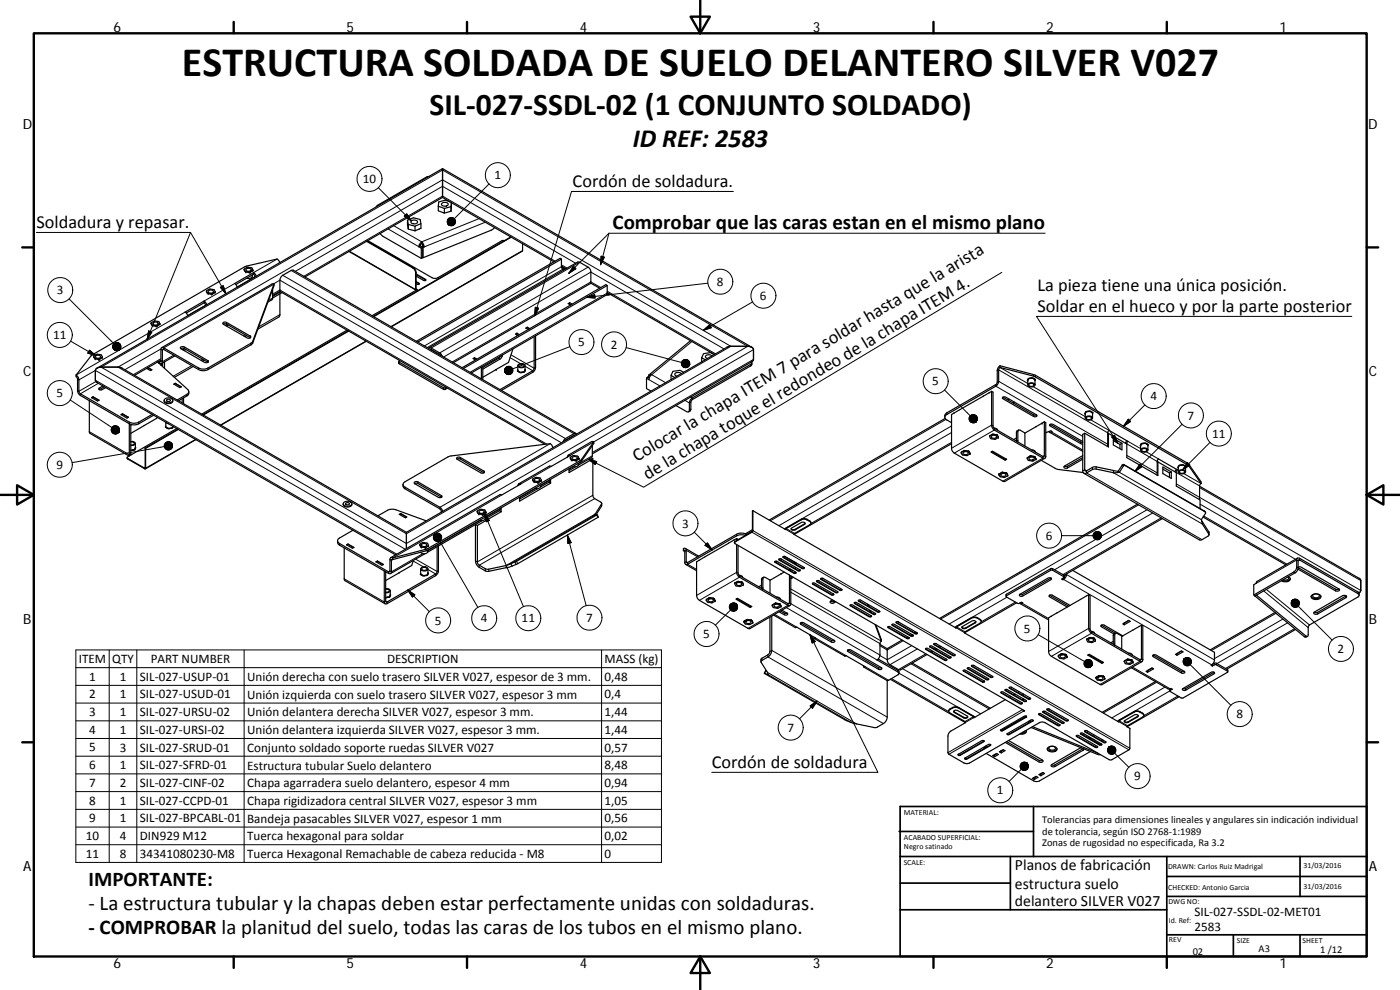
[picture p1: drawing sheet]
<svg xmlns="http://www.w3.org/2000/svg" width="420mm" height="297mm" viewBox="0 0 420 297" stroke-linecap="round" stroke-linejoin="round" font-family="sans-serif">
<defs><g id="words">
<text font-size="12.6" x="54.6" y="22.7">ESTRUCTURA SOLDADA DE SUELO DELANTERO SILVER V027</text>
<text font-size="9.4" x="128.9" y="34.5">SIL‐027‐SSDL‐02 (1 CONJUNTO SOLDADO)</text>
<text font-size="7.9" x="189.9" y="44">ID REF: 2583</text>
<g font-size="6.3">
<text x="183.9" y="68.6">Comprobar que las caras estan en el mismo plano</text>
<text x="26.5" y="265.9">IMPORTANTE:</text>
<text x="26.5" y="273.1">‐ La estructura tubular y la chapas deben estar perfectamente unidas con soldaduras.</text>
<text x="26.5" y="280.3">‐ COMPROBAR la planitud del suelo, todas las caras de los tubos en el mismo plano.</text>
</g>
<g font-size="5.5">
<text x="171.9" y="56.2">Cordón de soldadura.</text>
<text x="10.9" y="68.5">Soldadura y repasar.</text>
<text x="311.4" y="87.4">La pieza tiene una única posición.</text>
<text x="311.4" y="93.7">Soldar en el hueco y por la parte posterior</text>
<text x="191.1" y="138.6" transform="rotate(-31 191.1 138.6)">Colocar la chapa ITEM 7 para soldar hasta que la arista</text>
<text x="194.3" y="144" transform="rotate(-31 194.3 144)">de la chapa toque el redondeo de la chapa ITEM 4.</text>
<text x="213.6" y="230.4">Cordón de soldadura</text>
</g>
<g font-size="4.7">
<text x="304.6" y="261.2">Planos de fabricación</text>
<text x="304.6" y="266.6">estructura suelo</text>
<text x="304.6" y="272">delantero SILVER V027</text>
</g>
<g font-size="4.2">
<text x="34" y="9.6">6</text>
<text x="104" y="9.6">5</text>
<text x="174" y="9.6">4</text>
<text x="244" y="9.6">3</text>
<text x="314" y="9.6">2</text>
<text x="384" y="9.6">1</text>
<text x="6.8" y="38.7">D</text>
<text x="410.6" y="38.7">D</text>
<text x="7" y="112.9">C</text>
<text x="410.8" y="112.9">C</text>
<text x="7" y="187.1">B</text>
<text x="410.8" y="187.1">B</text>
<text x="7" y="261.3">A</text>
<text x="410.8" y="261.3">A</text>
<text x="34" y="290.4">6</text>
<text x="104" y="290.4">5</text>
<text x="174" y="290.4">4</text>
<text x="244" y="290.4">3</text>
<text x="314" y="290.4">2</text>
<text x="384" y="290.4">1</text>
</g>
<g font-size="3.9">
<text x="148.4" y="53.8">1</text>
<text x="108.9" y="55">10</text>
<text x="17.1" y="88.3">3</text>
<text x="215.1" y="85.8">8</text>
<text x="228.1" y="90">6</text>
<text x="15.9" y="101.7">11</text>
<text x="173.5" y="103.9">5</text>
<text x="183.3" y="104.6">2</text>
<text x="16.9" y="119.2">5</text>
<text x="279.8" y="115.6">5</text>
<text x="345.2" y="120.1">4</text>
<text x="356.4" y="125.9">7</text>
<text x="363.8" y="131.4">11</text>
<text x="16.9" y="140.7">9</text>
<text x="204.7" y="158.3">3</text>
<text x="313.8" y="162">6</text>
<text x="130.5" y="187.4">5</text>
<text x="144.3" y="186.7">4</text>
<text x="156.6" y="186.7">11</text>
<text x="175.9" y="186.6">7</text>
<text x="211" y="191.5">5</text>
<text x="307.3" y="189.8">5</text>
<text x="401.4" y="196">2</text>
<text x="23.7" y="198.9">ITEM</text>
<text x="33.7" y="198.9">QTY</text>
<text x="45.2" y="198.9">PART NUMBER</text>
<text x="116.2" y="198.9">DESCRIPTION</text>
<text x="181.5" y="199">MASS (kg)</text>
<text x="26.8" y="209.5">2</text>
<text x="26.8" y="204.2">1</text>
<text x="35.9" y="209.5">1</text>
<text x="35.9" y="204.2">1</text>
<text x="42" y="209.5">SIL‐027‐USUD‐01</text>
<text x="42" y="204.2">SIL‐027‐USUP‐01</text>
<text x="74.2" y="204.3">Unión derecha con suelo trasero SILVER V027, espesor de 3 mm.</text>
<text x="74.2" y="209.6">Unión izquierda con suelo trasero SILVER V027, espesor 3 mm</text>
<text x="181.5" y="204.2">0,48</text>
<text x="181.5" y="209.5">0,4</text>
<text x="26.8" y="214.8">3</text>
<text x="35.9" y="214.8">1</text>
<text x="42" y="214.8">SIL‐027‐URSU‐02</text>
<text x="74.2" y="214.9">Unión delantera derecha SILVER V027, espesor 3 mm.</text>
<text x="181.5" y="214.8">1,44</text>
<text x="371" y="215.5">8</text>
<text x="26.8" y="220.2">4</text>
<text x="35.9" y="220.2">1</text>
<text x="42" y="220.2">SIL‐027‐URSI‐02</text>
<text x="74.2" y="220.3">Unión delantera izquierda SILVER V027, espesor 3 mm.</text>
<text x="181.5" y="220.2">1,44</text>
<text x="236.3" y="219.5">7</text>
<text x="26.8" y="225.5">5</text>
<text x="35.9" y="225.5">3</text>
<text x="42" y="225.5">SIL‐027‐SRUD‐01</text>
<text x="74.2" y="225.6">Conjunto soldado soporte ruedas SILVER V027</text>
<text x="181.5" y="225.5">0,57</text>
<text x="26.8" y="230.8">6</text>
<text x="35.9" y="230.8">1</text>
<text x="42" y="230.8">SIL‐027‐SFRD‐01</text>
<text x="74.2" y="230.9">Estructura tubular Suelo delantero</text>
<text x="181.5" y="230.8">8,48</text>
<text x="26.8" y="236.1">7</text>
<text x="35.9" y="236.1">2</text>
<text x="42" y="236.1">SIL‐027‐CINF‐02</text>
<text x="74.2" y="236.2">Chapa agarradera suelo delantero, espesor 4 mm</text>
<text x="181.5" y="236.1">0,94</text>
<text x="299.2" y="238.4">1</text>
<text x="340.4" y="234.1">9</text>
<text x="26.8" y="241.4">8</text>
<text x="35.9" y="241.4">1</text>
<text x="42" y="241.4">SIL‐027‐CCPD‐01</text>
<text x="74.2" y="241.5">Chapa rigidizadora central SILVER V027, espesor 3 mm</text>
<text x="181.5" y="241.4">1,05</text>
<text x="26.8" y="246.7">9</text>
<text x="35.9" y="246.7">1</text>
<text x="42" y="246.7">SIL‐027‐BPCABL‐01</text>
<text x="74.2" y="246.8">Bandeja pasacables SILVER V027, espesor 1 mm</text>
<text x="181.5" y="246.7">0,56</text>
<text x="25.8" y="257.3">11</text>
<text x="25.8" y="252.1">10</text>
<text x="35.9" y="257.4">8</text>
<text x="35.9" y="252">4</text>
<text x="42" y="252.1">DIN929 M12</text>
<text x="42" y="257.4">34341080230‐M8</text>
<text x="74.2" y="252.1">Tuerca hexagonal para soldar</text>
<text x="74.2" y="257.5">Tuerca Hexagonal Remachable de cabeza reducida ‐ M8</text>
<text x="181.5" y="252.1">0,02</text>
<text x="181.5" y="257.4">0</text>
<text x="358.5" y="274.9">SIL‐027‐SSDL‐02‐MET01</text>
<text x="358.5" y="279.4">2583</text>
</g>
<g font-size="3.1">
<text x="312.8" y="246.8">Tolerancias para dimensiones lineales y angulares sin indicación individual</text>
<text x="312.8" y="250.4">de tolerancia, según ISO 2768‐1:1989</text>
<text x="312.8" y="254">Zonas de rugosidad no especificada, Ra 3.2</text>
<text x="357.9" y="286.4">02</text>
<text x="377.7" y="285.6">A3</text>
<text x="396.2" y="285.9">1 /12</text>
</g>
<g font-size="2.4">
<text x="271.2" y="244.4">MATERIAL:</text>
<text x="271.3" y="251.9">ACABADO SUPERFICIAL:</text>
<text x="271.3" y="254.6">Negro satinado</text>
<text x="271.2" y="259.7">SCALE:</text>
<text x="350.6" y="260.8">DRAWN: Carlos Ruiz Madrigal</text>
<text x="391.2" y="260.6">31/03/2016</text>
<text x="350.6" y="267">CHECKED: Antonio Garcia</text>
<text x="391.2" y="266.6">31/03/2016</text>
<text x="350.7" y="271.4">DWG NO:</text>
<text x="350.8" y="276.8">Id. Ref:</text>
<text x="350.8" y="282.8">REV</text>
<text x="371.2" y="282.9">SIZE</text>
<text x="390.9" y="282.9">SHEET</text>
</g>
</g></defs>
<g fill="none" stroke="#000" stroke-width=".36">
<path d="M128.8 52.9l-.8 .2-14.7 8.5-.4 .5M132.8 50.6l92.8 53.6M132.8 50.6l-103.7 59.9M132.8 59.2l-41.3 23.9M132.8 59.2l2.3 1.4M132.8 50.6v8.6M84 78.8l-.8-1.1-9.8 2.4-45.8 26.4-4.8 6M104.7 75.5l20.1 11.5M110 72.4l.2-.1 13.8 8 .7 .8 .2 .7v5l.3 .1-13.6 7.8M110 72.4h.1M110 72.4l14.1 8.1 .6 1.1v5.3l.3 .1M110.4 72.2l19.3 11.1 .7 .2 1-.2 19.2-11.1h.8"/>
<path d="M114.1 70l.9 .9 11.4 6.6M122.3 66.1l.2 2.3M122.3 66.1l.2 1.3M122.3 66.1l1.8-.8 2 .5 .2 1.3-1.7 .8M122.5 67.4v1.3M122.5 67.4l2.1 .5M123.1 68.9l1.5 .4M123.4 66.3a1.08 1.08 0 0 1 1.9 .5 1.14 1.14 0 0 1-2-.4zM124.6 67.9v1.4M125.7 74l.7 .4v3.1M125.8 68.7l-1.2 .6M126.1 73.8l.8 .4v3.1"/>
<path d="M126.1 73.8l-.4 .2M126.3 67.1v1.4M126.6 73l-.5 .8M126.6 72.6l.5 .7 .2 .8-.7-1.1M126.6 73v-.4l-.5 .4-.4 1M126.6 74l.3 .2M126.6 74v.1M126.9 74.2l-.5 .2M126.9 77.3l-.5 .2M126.9 73.8l-.3 .2M126.9 74.2v3.1M127.3 74.1l-.4 .1"/>
<path d="M131.5 61.9l1.9 .6M131.5 61.9l.2-1.3 1.9-.6 1.9 .7-.2 1.3M131.5 61.9v1.3l1.4 .6M132.7 61a1 1 0 0 1 1-.3 1 1 0 0 1 .7 .8 1.18 1.18 0 0 1-1.9-.3zM133.4 62.5v1.4M135.3 62l-1.9 .5M135.3 62v1.4M135.3 63.4l-1.4 .4M135.4 62.5l-.1 .9M135.5 60.7v1.4M135.5 60.8l30.7 17.7M148.5 68.3l-1.1 .8-20.5 8.2"/>
<path d="M153.3 71.1l-41.3 23.8M153.4 71.2l-41.2 23.8M156.8 73.1l-.1 2.3-39.3 22.7M168.5 79.9l1.4 .7M168.5 77.7v2.5l.4 .6M168.5 77.7l-.4-.2-43.1 24.9M168.5 77.7l-43.1 25M45.6 97.6l.2 .1M45.8 97.7l1.1 .1M46 96.8a.76 .76 0 0 1 .9-.2 .76 .76 0 0 1 .5 .7 .81 .81 0 0 1-.9 .3 .81 .81 0 0 1-.6-.7zM47.1 97.8h-.2M47.9 97.3l-.8 .5"/>
<path d="M47.9 97.3h.1M48 97.3h-.1M48 97.2v.1M48 97.2l-.1 .1M48 97.2h.1M48 97.2l-.5-.7a1.85 1.85 0 0 0-2.1 .4l.2 .7M61.2 90.8l.5 .9M61.2 90.3l-5.6 3.3 .8 1.1M61.2 90.3l.8 1.2M61.2 90.3v.5M61.2 90.8l-5.3 3.1M61.5 91.8l-5.1 2.9"/>
<path d="M62.2 87.9l.3 .2M62.5 88.1l1 .1M62.5 87.3a.9 .9 0 0 1 1.6 .3 .83 .83 0 0 1-.9 .4 .83 .83 0 0 1-.7-.7zM63.8 88.2h-.3M64.5 87.8l-.7 .4M64.5 87.8h.1M64.6 87.6l-.5-.7a1.82 1.82 0 0 0-2.1 .4l.2 .6M64.6 87.6l-.1 .2M67 96.8l.8-.1 7.4 4.2a.6 .6 0 0 1-.4 .6 .6 .6 0 0 1-.7-.1l-7.1-4.1-.1-.2zM67 97.3l1-.1 7.2 4.1M68.5 97.5l-.5 .3M73.6 81.4l.2 .2"/>
<path d="M73.8 81.6l1 .1M74 80.7a.76 .76 0 0 1 .8-.2 .76 .76 0 0 1 .5 .7 .8 .8 0 0 1-.8 .2 .8 .8 0 0 1-.6-.6zM74.9 81.7h.1M75.1 81.7h-.3M75.7 82.5a1.07 1.07 0 0 1-.5 1 1.07 1.07 0 0 1-1.2 0M75.8 81.2l-.7 .5M75.9 81.2h-.1M75.9 81.1v.1M75.9 81.1l-.1 .1M75.9 81.1l-.5-.8a1.83 1.83 0 0 0-2.1 .5l.3 .6M76.1 82.3l.4 .8M76.1 81.8l-5.7 3.3 .8 1 5.1-2.9"/>
<path d="M76.1 81.8l.8 1.1M76.1 81.8v.5M76.1 82.3l-5.3 3.1M76.3 83.2h.1M81.8 86.9v2.5l2.8-1.6M81.8 89.4l-.1 .5-1.3 .7M82.2 85.3v.4l-6.4 17.3-13.3 7.9a3.1 3.1 0 0 1-2.9 0l-10.6-6.1-.3 .3v3.4a.58 .58 0 0 1-.4 .6 .58 .58 0 0 1-.6-.2h-.1M82.2 85.3l-6.5 17.4-13.2 7.7a3.1 3.1 0 0 1-2.9 0l-10.7-6.1h-.4l-.2 .3v3.8l-.3 .2-.3-.2M82.2 85.3l-.6-.1-33.1 19.1M84 88.2l-.1 6.7-6.5 3.8M84.1 87.4l-2.3 1.3M84.2 87.5l-2.4 1.4"/>
<path d="M104.1 99.1l-43.6 25.1M104.5 99.3l-43.6 25.2M104.7 99.3l-43.7 25.2M124.9 84.5l.9 .5a.36 .36 0 0 1-.2 .4 .36 .36 0 0 1-.4-.1l-.3-.2M124.9 84.6l.9 .6M124.9 82.4l2.9 1.7M124.9 82.2l2.8 1.6a.29 .29 0 0 1 0 .5 .29 .29 0 0 1-.5-.1l-2.3-1.4M125.1 86.8v.2M155.1 100l-.4 .2 .7 .4M155.1 100l.8 .4M155.1 100v.5M158.3 98.2l-.5 .2 .7 .4"/>
<path d="M158.3 98.3l.6 .4M158.3 98.2l.7 .4M158.3 98.2v.1M158.3 98.3l-.4 .2M168.8 80.1l.8 .5-.4 .3-.3-.1M168.8 80.1l.1 .7M171 91.3h.1M171 90.8l-.5 .3 .7 .4M171 91.3l.3 .2M171 90.8l.7 .4M171 90.8v.5M177.3 84.9l2.7 1.6"/>
<path d="M182.2 87.9l-.2 .6-40.6 23.4M182.2 87.8l32.1 18.6-1-.6-2.2 .3-.5 1.2M182.2 87.9l.4 .1M182.2 87.9v-2.2l-.4-.3-43.1 24.9M182.2 85.7l-43.1 24.9M183.1 88.3l-.5 .2-.5-.1M22.8 112.5l.8 1 .1 3.9 .3 .6 14.8 8.7a3.1 3.1 0 0 0 2.8 0l4.1-2.4M22.8 112.5v.5l.5 .8v3.6l.4 .9 15.1 8.8M27.9 119.1l1.7 1M27.9 119l1.8 1.1-.4 .2-1.8-1 .4-.2M27.9 119.1l-.3 .3M28.4 107.5l.2 .1"/>
<path d="M28.6 107.6l1 .2M28.8 106.7a.76 .76 0 0 1 .8-.2 .76 .76 0 0 1 .5 .8 .72 .72 0 0 1-.9 .3 .72 .72 0 0 1-.4-.9zM29.7 107.8h.1M29.9 107.7l-.3 .1M30.6 107.3l-.7 .4M30.7 107.2l-.1 .1M30.7 107.2l-.5-.8a1.87 1.87 0 0 0-2.1 .4l.3 .7M30.9 115.8l-1.1 .6a.48 .48 0 0 0 .2 .7 .48 .48 0 0 0 .6-.2l1.2-.6M31.3 116.1l-1.5 .8M44.3 110.3l1.2 .7M44.4 110.3l1.2 .6-.5 .3-1.1-.7M47.7 108.4v.5"/>
<path d="M47.7 108.4l-.5 .2 9.2 8.3a.85 .85 0 0 1-.3 1.4l-2.9 1.7M48.3 108.1l-7.9 4.5M48.4 109.1l-.1 .4M48.6 109l-.4 .5M48.8 108.9v1.1M49.4 108.6v1.9M49.4 119.8a1.55 1.55 0 0 1 2.4 .4 1.48 1.48 0 0 1-2.5-.1zM50 120a.58 .58 0 0 1 .7-.3 .58 .58 0 0 1 .4 .6 .58 .58 0 0 1-.7 .2 .58 .58 0 0 1-.4-.5zM52.2 115.3l.4-.3 1.8 1.1-.4 .2zM52.5 106.8l-4 2.3M52.6 115v.1M52.6 115.1l1.7 1"/>
<path d="M52.6 115.1l-.4 .2M54.3 104.6h1l7.1 4.1M54.3 104.1h1l7.2 4.1a.63 .63 0 0 1-.4 .7 .63 .63 0 0 1-.7-.2l-7.1-4.1-.2-.3zM54.7 119.6v1.2M55.1 119.4v1.7M55.8 104.9l-.6 .3M56.7 117.5l-.3 1-2.8 1.7M58 110l-5.7 3.2M61.3 108.1l-.5 .3M74 100.7l-.5 .3M109.9 102.4l-43.6 25.2M119.7 108.5l.1 .6 13.3 7.7 .5 .1 .7-.4"/>
<path d="M120 108.2l-.3 .3 .1 .1 13.3 7.7 .8-.1M128.6 104.5l.7-.2 2.8 1.7 .6 .9M128.8 104.3l44.5-25.7 .7 .1 3 2 .3 .7v3.4l-.2 .3-41.1 23.7M129.2 104.8l3 1.8M142.4 107.3l-.4 .3 .7 .4M142.4 107.4l.6 .4M142.4 107.3l.7 .4M142.4 107.3v.1M142.4 107.4l-.3 .2M144.5 110.2v3.5M144.9 109.9v4M148.9 110.9h.1"/>
<path d="M148.9 110.9l-4 2.3M150.2 106.8l-.4 .6-4.9 2.8M150.8 106.5l-.6 1.1-5.3 3.1M153.9 104.7l-1.3 4-3.7 2.2M155.1 100.5h.1M155.1 100.5l.3 .1M155.4 111l-.1 .4M155.4 109.7v1.4a1.35 1.35 0 0 0 2.2 .1M155.4 111.4l.6 .4M155.5 109.5a1.3 1.3 0 0 1 2.1 .2 1.19 1.19 0 0 1-1.2 .7 1.19 1.19 0 0 1-1-.8zM155.8 109.5a.86 .86 0 0 1 1.4 .4 .79 .79 0 0 1-.8 .3 .79 .79 0 0 1-.6-.7zM157.1 111.7l-.7 .1"/>
<path d="M157.6 111.2l-.2 .3M157.6 109.7v1.5M157.6 111.1v.1M157.7 111l-.1-.1h.1l-.3 .8-1.2 .2-.9-.6 .1-.2M160.3 101v9.5l-.2 .5-10 5.9M160.7 100.8v9.4l-.3 1-.5 .5-9.4 5.4M194 113.5v3.1l1.4 .7M194.4 113.2v.1M194.4 113.2l.4 .1M194.6 113l-.2 .2M194.6 113l.3 .1M194.6 113a.64 .64 0 0 1 .3-.6 .64 .64 0 0 1 .7 0l-.5 .5-.4 1-.7-.4"/>
<path d="M194.8 113.4l-.4-.2-.4 .3M201.4 112.6v1.3M204.5 112.1a1.13 1.13 0 0 0-2 .4l.6 .4M205.1 111.7l-1-.6-2.1 .3-.6 1.2 1 .7M207.2 102.2l-12.4 10.3M210.6 107.3l1.1 .6M210.6 107.3v1.3M213.6 106.8a1.11 1.11 0 0 0-1.9 .4l.6 .4M225.6 108.6v.4l-.3 .3-17.7 10.2-.7 1.2v2.3l-.3 .6-.5-.1-3.2-1.8M225.6 108.8l-.2 .9-17.7 10.2-.3 .6-.1 2.6-.7 .5M225.6 108.5l-47.8 27.7M226.1 104.9v2.9l-.5 .7"/>
<path d="M226.1 104.9a1.43 1.43 0 0 0-1.7-1h-5.1l-1.1 .3-96.2 55.5M295.1 118.9l-8.9 5.1M295.1 118.9h.1M296.9 117.8v.1M296.9 117.8l-1.8 1.1M297.6 117.4l-.7 .5M297.6 117.4l.4 .3v10.1l.3 .6 14.8 8.6 .3-.3v-10.1M297.6 117.4v10.2l.5 1.1 15.3 8.9 .4-.4v-10.4l-.4-.2M300.1 109.7l-.5 .6-.3 .7v3.7l-.3 .6-14.8 8.6-.6 .6v.7M300.1 110.3l-.4 .5v3.9l-.6 1-14.9 8.7a.85 .85 0 0 0-.6 .8 .85 .85 0 0 0 .6 .8l1.4 .8M300.1 109.7l10.6 2.9 45.6 26.3 .5 .4 3.7 5.3v.5M300.1 109.7v.6"/>
<path d="M300.1 110.3l10.6 2.8 45.8 26.5 4 5.5M300.9 119.3l.4-.2 .6 .1 9.3 5.4a.55 .55 0 0 1-.4 .5 .55 .55 0 0 1-.6-.1l-9.2-5.3zM301 119.2l9.2 5.3h.9M308.6 113.6l-.1 .7M308.6 115.2a1.23 1.23 0 0 1 2 .4 1.3 1.3 0 0 1-2.1-.2zM308.8 115.3a.9 .9 0 0 1 1.5 .3 .81 .81 0 0 1-.9 .4 .81 .81 0 0 1-.6-.7zM308.9 113.5h.3M309.2 113.5l1.1 .2M309.2 113.5l-.7 .5v1.5M309.6 113.4l-.4 .1M310 113.4l.3 .3M310.3 113.7h.3"/>
<path d="M310.3 113.7l.3 .3v1.5M310.7 114.1l.1-.2-1-.6-1.2 .2-.3 .7 .2 .1M310.7 113.8l-.1 .4M26.8 120.2l.1 9.8 11.8 6.8M36.8 124.2l1.7 1M36.8 124.2l-.4 .3M36.8 124.1l1.8 1.1-.5 .3-1.8-1.1 .5-.2M38.8 127.1l.1 9.7M39.3 127.3l.1 9.2M39.3 135h.5M39.3 132.5a.76 .76 0 0 1 .9 0 .76 .76 0 0 1 .2 1l-1.1 .2M39.3 132.6a.64 .64 0 0 1 .7 0 .64 .64 0 0 1 .2 .7l-.9 .2"/>
<path d="M39.5 127.4l-.2 .2M39.8 135h.4M39.8 135l-.4 .2M40.6 134.4l-.1 .5M40.6 134.2l-.2 .8-1.1 .2M40.6 134.3l.1 .1M40.6 133.1v1.3M40.7 134.5l-.9 .5M43.3 127.7h.1M43.3 127.7l-4 2.3M43.6 134.4l.1 .1M43.7 134.5v6.2l-5.5-3.1v-.3"/>
<path d="M46.1 124.6l-4.5 2.5a3.1 3.1 0 0 1-2.8 0M47.1 125.2l-.1 .3-3.7 2.2M49.3 120.1a1.38 1.38 0 0 0 2.3 .7l.2-.7M49.7 127.9l-.1 .2 .9 .6 1.2-.2 .3-.5M49.8 126.7v1.2M49.8 127.8l-.2 .4M49.8 127.9a1.33 1.33 0 0 0 2.1 .1M49.8 128.3l.5 .3M49.8 126.7l.7 .4M51.5 128.5l-.7 .1M51.9 128l-.1 .4M51.9 128h.1"/>
<path d="M53.1 128.6l-14.8 8.5-.1 .3 5.3 3.1 .1-6.1M53.4 128.8l-9.8 5.6M53.5 128.8l-9.8 5.7M58.8 131.9l-15.2 8.8M137.1 137.3l.9-.1 7.3 4.2a.59 .59 0 0 1-.3 .6 .59 .59 0 0 1-.7-.1l-7.1-4.1-.2-.2zM137.2 137.8l.9-.1 7.2 4.1M165.9 134.3l-.3-.7-.5-.5-30 3.7-13.6 7.7a.85 .85 0 0 0-.5 .9 .85 .85 0 0 0 .5 .8l10.5 6 .6 .5 .3 .8M170.3 137.1l.3-.6 .5 .2-5.7 3.2h-.5l-9.2 5.3M171.2 137.3v-.1a1.8 1.8 0 0 1 2.2-.3l.4 .7M171.2 137.3l.2 .6M171.4 137.9l.3 .1M171.4 137.9h.1"/>
<path d="M171.7 138l1 .2M171.7 137.3a.93 .93 0 0 1 1.5 .3 .82 .82 0 0 1-.8 .4 .82 .82 0 0 1-.7-.7zM172.5 130.6l-3.1 1.7M172.7 138.2h.1M172.9 130.1l-84.9-49-.6 .1-2.6 1.4-.5 .5-.3 1v3.1l.3 .4 79.2 45.7M173 138.2h-.3M173 130.2l-.3-.2-.5 .1-2.7 1.6-.6 .9M173.6 139a1.06 1.06 0 0 1-.6 1 1.06 1.06 0 0 1-1.1 0M173.7 137.7l-.7 .5M173.7 137.7h.1M173.8 137.6l-.1 .1M177.4 137.4l.5 .3"/>
<path d="M177.8 133.7l-.2 3.5-4.1 2.4M177.9 137.7v11.1l.6 .8 2.1 1.4-2 3.2M177.9 137.7l-7.1 4.1v-1.2M178.2 132.6l-4.1 5.6-45.6 26.3-10.6 2.9M178.2 132.6v.5l-4.1 5.6-45.8 26.4-10.4 2.8M178.2 132.6l-.6-.1-7.1 4.1M283.7 125.5l-52.9 30.5M285.6 133.1l-47.3 27.3M286.3 124l-.7 .4v10.1l.3 .9 .5 .6 14.6 8.4h.6l12-6.9M286.3 124h.1M288.6 135.7l-.1 .1M289.1 135.7a.83 .83 0 0 1 .8-.2 .83 .83 0 0 1 .6 .6 .93 .93 0 0 1-1.5-.2z"/>
<path d="M289.3 135.2l-.7 .5M289.6 135.2h.1M289.6 135.2h-.3M289.6 135.2l1 .2M290.6 135.4l.2 .1M290.8 135.5l.3 .7a1.93 1.93 0 0 1-2.2 .3l-.4-.7M297 130.8v.1M297 130.7v.1M297.4 135.6l.4-.2 4.3 2.4-.4 .3zM297.6 135.5l4.1 2.3M297.7 130.7a.76 .76 0 0 1 .8-.2 .76 .76 0 0 1 .5 .8 .84 .84 0 0 1-1.5-.4zM297.8 130.3l-.8 .5"/>
<path d="M298.1 130.3h-.3M298.1 130.3l1 .2M298.3 128.4l.7 .2 .4 .5M299.1 130.5l.2 .1M299.3 130.6l.2 .7a1.84 1.84 0 0 1-2.1 .3l-.4-.7M299.4 129.1h.1M301.7 137.8v.3M301.9 137.7l-.2 .1M304.2 120.5v.5M305 131.4l-.8 .5M305.4 132.6l.1-3.3 .2-.3h.3l1.6 .9v3.9M305.7 129l-.7 .6v2.8"/>
<path d="M308.4 137.3l-.1 .2M308.9 137.4a.79 .79 0 0 1 .8-.3 .79 .79 0 0 1 .6 .7 .84 .84 0 0 1-.8 .3 .84 .84 0 0 1-.6-.7zM309.1 136.9l-.7 .4M309.3 136.8h.1M309.3 136.8l-.2 .1M309.4 136.8l1 .2M309.4 136.8l-.3 .1M309.6 135a.91 .91 0 0 1 1.1 .6M310.4 137l.2 .1M310.6 137.1l.2 .8a1.83 1.83 0 0 1-2.1 .2l-.4-.6M310.9 128l-3.3 1.9M310.9 128h.1"/>
<path d="M312.5 138.1l4.9 2.7 7.7 1M313.4 126.6l-2.5 1.4M314.8 129.5l.4 .2 .6-.2-.5-.3-1.5 .6M314.9 129.7l10 5.7M315.2 127.3l9.1 5.3 .6 .1M324.9 136.7l-5.5 3.3a.59 .59 0 0 0 .3 .6 .59 .59 0 0 0 .7-.2l4.5-2.6M324.9 137.3l-4.7 2.7-.8-.1M324.9 132.5l-8.9-5.2a.49 .49 0 0 0-.7-.2 .49 .49 0 0 0-.1 .7l9.3 5.4h.4M325.5 130l.1 11.2 .3 .1 2.6-1.2 5.7 1.1M325.8 123.6l-.2 .5M325.8 125.1a1.21 1.21 0 0 1 2.1 .5 1.18 1.18 0 0 1-1.2 .5 1.18 1.18 0 0 1-1-.9zM326.1 125.2a.76 .76 0 0 1 .8-.3 .76 .76 0 0 1 .6 .8 .8 .8 0 0 1-.9 .2 .8 .8 0 0 1-.5-.7z"/>
<path d="M326.2 123.4l.3 .1M326.5 123.5l-.8 .4v1.6M326.5 123.5l1.1 .1M326.9 123.3l-.4 .2M327.3 123.4l.3 .2M327.6 123.6l.2 .1M327.6 123.6l.3 .5v1.4M327.9 124l.1-.2-.9-.5-1.2 .2-.3 .7 .1 .1-.1-.2M328 123.8l-.1 .3M332.3 133.9l.1-4 .5-.8 5.6 3.3-.4 .8 .1 4.1 9.3 5.4v-4.1M332.4 130l.2 .1M332.7 130v4.1l-7.2-4.1-.6 .3v11a.68 .68 0 0 0 .4 .7 .68 .68 0 0 0 .8-.1l2.4-1.2 5.7 1.1"/>
<path d="M332.7 130l-.3 .2M332.7 130l5.5 3.2M334.1 131.6l2.6 1.4v2l-2.6-1.5zM334.1 132.2l2 1.2M336.1 133.4v1.2M336.7 133l-.6 .4M338.2 132.2l-.4 .8M342.2 133.7l.1 .1M342.5 133.2l-.3 .4M342.5 134.7a1.21 1.21 0 0 1 2 .4 1.29 1.29 0 0 1-2.2-.1zM342.7 134.9a.76 .76 0 0 1 .9-.4 .76 .76 0 0 1 .5 .8 .8 .8 0 0 1-.9 .2 .8 .8 0 0 1-.5-.6zM342.8 133l.3 .1"/>
<path d="M343.1 133.1l1.1 .1M343.1 133.1l-.8 .5v1.4M343.5 132.9l-.4 .2M343.9 133l.3 .2M344.2 133.2l.3 .1M344.2 133.2l.3 .3v1.5M344.5 133.6l.1-.2-.9-.5-1.2 .2-.2 .8M344.6 133.4l-.1 .4M347.3 138.7l.2-.1 5.5 3.2v4.1l7.2 4.1v2.6M347.3 138.5l.2 .1M353.8 139.7l-.2 .5M354.1 139.6h.3"/>
<path d="M354.4 139.6l1.1 .2M354.4 139.6l-.7 .5-.1 1.5M354.8 139.5l-.4 .1M355.2 139.5l.3 .3M355.5 139.8h.3M355.5 139.8l.3 .4v1.4M355.9 139.9l-.1 .4M103 151.2a1.38 1.38 0 0 0 2.3 .6l.3-.6M103.1 150.8a1.59 1.59 0 0 1 2.5 .4 1.49 1.49 0 0 1-2.6-.1zM103.9 150.9a.48 .48 0 0 1 .6-.2 .48 .48 0 0 1 .2 .7 .48 .48 0 0 1-.7 .2 .48 .48 0 0 1-.1-.7zM105.9 159.1l-4 2.3a.86 .86 0 0 0-.6 .9 .86 .86 0 0 0 .6 .8l14.8 8.5 .3-.3 .1-3.8 .2-.2 .6 .1M113.4 154.8l2.9-1.7a3.2 3.2 0 0 1 2.5-.1l9.1 3.3"/>
<path d="M119.8 154.3l.5-.2 1.8 1-.5 .3zM120.3 154.2l1.7 1M120.3 154.1v.1M120.3 154.2l-.4 .2M121 145.4v.6l.3 .5 10.7 6.2 .4 .4v.6M122 159.7l-85.6-49.3-1-.2h-5.1a1.57 1.57 0 0 0-1.7 .9v3l.5 .7 89.6 51.7M122 159.7v4.9M124.3 144.7l.6-.2 .5 .1 7.2 4.2a.6 .6 0 0 1-.4 .6 .6 .6 0 0 1-.6-.2l-7.1-4.1zM124.4 145.1h1l7.1 4.1M143.3 157.7l-.6-.3v10.9l.4 1.2 .5 .6 2.7 1.3 5.6-1.1M143.3 157.7l.1 11.5 .4 .4 2.5 1.2 5.6-1.1M143.5 154.1l.2 .1"/>
<path d="M143.7 154.2l1 .1M143.8 153.4a.79 .79 0 0 1 .9-.3 .79 .79 0 0 1 .5 .7 .84 .84 0 0 1-.8 .2 .84 .84 0 0 1-.6-.6zM144.8 156.2l-16.5 9.5M144.9 154.3h.1M145 154.3h-.3M145.6 155.1a1.07 1.07 0 0 1-.5 1 1.07 1.07 0 0 1-1.1 0M145.8 153.8l-.8 .5M145.9 153.7l-.1 .1M145.9 153.7l-.5-.7a1.76 1.76 0 0 0-2.2 .4l.3 .7M149.9 153.2l.5 .3M149.9 153.2l-4.3 2.5M150.2 152.5l-.3 .7"/>
<path d="M150.4 153.5l-7.1 4.2M150.4 152.4v1.1M155.4 145.7l.2-.5h.7l-5.7 3.3-.6-.1-32.7 18.9M160.1 144.5l.2 .1M160.3 144.6l1.1 .2M160.3 144.6h.1M160.5 143.7a.75 .75 0 0 1 .9-.2 .75 .75 0 0 1 .4 .7 .82 .82 0 0 1-.8 .3 .82 .82 0 0 1-.6-.7zM161.4 146.6l-5.5 3.2M161.6 144.7l-.2 .1M162.3 145.5a1.07 1.07 0 0 1-.6 1.1 1.07 1.07 0 0 1-1.1-.1M162.4 144.3l-.8 .4M162.4 144.2v.1"/>
<path d="M162.4 144.2h.1M162.5 144.1l-.5-.7a1.87 1.87 0 0 0-2.1 .4l.2 .7M162.5 144.1l-.1 .1M162.5 144.1l-.1 .2M164.7 144.7l.5 .3M164.8 144.7l-2.6 1.4M165 143.9l-.2 .8M165.2 145l-9.3 5.4v-1.2M165.2 143.8v1.2M172.7 140.1l-1.9 1.1M178.6 154.2l-.7 .7 1.3-.4-24.2 13.9-1.7 .7M178.6 154.2v.4"/>
<path d="M179.2 154.4l.3 .8-24.2 14-1.6 .6M180.6 151v.8l-1.8 2.8M225.8 158.9l-2.1 1.3M225.9 153.2v6.3l-5.4 3.2 .1 .4 86.9 50.2-.2 .1-.3-.4M225.9 153.2l9.9 5.7 .1-.3 5-2.8 1 .1 1.4 .8v.3l-.3 .4-4.5 2.6-.2 .4M225.9 153.2l-.1 6.2-5.3 3.1-.1 .4M237.6 158.4l2.9-1.6a.61 .61 0 0 1 .7-.2 .61 .61 0 0 1 .3 .7l-2.9 1.7a.58 .58 0 0 1-.8 .2 .58 .58 0 0 1-.2-.8zM241.6 157l-3.1 1.9h-.8l-.3-.3M243.3 156.9l-.1-.5-1-.6-1.3-.2-5 2.8-.2 .4M299.8 142.3v.1M299.8 142.2v.1M299.9 142.2l-.1 .2"/>
<path d="M299.9 142.2h.1M299.9 142.2h-.1M300.4 142.2a.81 .81 0 0 1 .9-.2 .81 .81 0 0 1 .5 .7 .9 .9 0 0 1-1.5-.3zM300.6 141.8l-.7 .4M300.6 141.8h.1M300.8 141.7h.1M300.9 141.7l-.3 .1M300.9 141.7l1.1 .2M302 141.9l.2 .1M302.2 142l.2 .8a1.83 1.83 0 0 1-2.2 .2l-.4-.6M325.3 142l34.8 20.1 .6-.2 2.1-1.4-1.9-3.3M334.2 141.2l1.4 .2"/>
<path d="M334.2 141.2v.6M335.6 141.4l.3 .3M335.6 141.4l1.3-1.9 .4-.1 24 13.9M335.9 141.7l-1.7 .1M335.9 141.7l1.3-2h.4l24.1 13.9M341.3 151.3l-59.4 34.3M348.8 155.6l-29.5 17M349 140.1l2.5 1.5v2l-2.5-1.5zM349 140.8l2 1.1M351 141.9v1.3M351.5 141.6l-.5 .3M353 141.7v.1"/>
<path d="M353 141.7l.4-.7-5.7-3.3-.4 .6-.2 4.2M353 140.8l-.4 .7M353.8 141.2a1.2 1.2 0 0 1 2 .5 1.16 1.16 0 0 1-1.2 .5 1.16 1.16 0 0 1-.9-.8zM354 141.4a.89 .89 0 0 1 1.5 .3 .82 .82 0 0 1-.9 .4 .82 .82 0 0 1-.6-.7zM355.8 140.1l.1-.1-.9-.6-1.2 .2-.2 .8-.1-.2M360 145.9l48.1 27.7 .3 .6M360.5 145.1l-.5 .7-.1 4M360.6 156.3l.3 .3M360.9 156.6l1.9 3v.9M360.9 156.6v.6M361 155.1l24.9 14.4M361.3 153.3h.1"/>
<path d="M361.4 153.3l.3 .3M361.7 153.6l.1 .5-1.3 1.8 .4 1.3M101.3 162.2l.1 .9 .5 .5 14.9 8.5h.3l.3-.3 .1-3.8 .4-.1M103.3 164.4l.1 9.7 12.2 7.1M104.4 163.3l1.8 1M104.4 163.2l1.8 1.1-.4 .2-1.8-1 .4-.2M104.4 163.3l-.3 .2M113.3 168.4l1.7 1M113.3 168.4l-.4 .2M113.3 168.3l1.8 1.1-.5 .2-1.8-1 .5-.2M115.7 179.2h.6M115.7 176.6a.76 .76 0 0 1 1 0 .76 .76 0 0 1 .2 1l-1.2 .2"/>
<path d="M115.7 176.8a.62 .62 0 0 1 .8 0 .62 .62 0 0 1 .2 .7l-1 .2M115.9 171.6l-.2 .1M116.3 179.2h.4M116.3 179.2l-.3 .1M117.1 178.4l-.2 .8-1.2 .2M117.1 177.2l-.1 1.9M117.1 178.5l.1 .1M117.2 178.6l-.9 .6M117.9 167.4v.5M119.8 171.8l-4.1 2.4M119.8 171.8v.1M124 168.2l-.4 1.5-3.8 2.1"/>
<path d="M126.2 164l.3 .1M126.2 172v.3M126.2 170.7v1.3a1.36 1.36 0 0 0 2.2 .2M126.2 164h.1M126.3 172.4l.5 .3M126.4 170.4a1.29 1.29 0 0 1 2 .4 1.2 1.2 0 0 1-1.1 .5 1.2 1.2 0 0 1-1-.7zM126.5 164.1l1 .2M126.5 163.4a.78 .78 0 0 1 .9-.4 .78 .78 0 0 1 .6 .8 .84 .84 0 0 1-.9 .2 .84 .84 0 0 1-.6-.6zM126.6 170.5a.88 .88 0 0 1 1.5 .3 .8 .8 0 0 1-.9 .4 .8 .8 0 0 1-.6-.7zM127.5 164.3h.1M127.5 166.1l-10.3 6M127.6 164.3h.1"/>
<path d="M127.8 164.3h-.3M128 172.7l-.7 .1M128.4 165.1a1.18 1.18 0 0 1-.9 1 1.18 1.18 0 0 1-1.3-.4M128.4 172.2l-.1 .3M128.4 171.9l.2 .1-.3 .6-1.3 .2-.9-.5 .1-.2M128.4 170.7v1.5M128.4 171.9l.1 .1M128.5 172.1l-.1 .1M128.5 163.8l-.7 .5M128.6 163.6l-.5-.7a1.77 1.77 0 0 0-2 .3l.1 .8M128.6 163.6l-.1 .2M131.2 164v7.5l-.2 .5-15 8.7-.3-.3v-8.8"/>
<path d="M131.6 163.8v7.7l-.5 .9-15.3 8.8-.3-.1-.2-.5v-9.3M151.9 169.7v.6M153.3 169.1l.4 .7M153.3 169.1l-1.4 .6M153.7 169.8l-1.8 .5M205.1 165.1l.4 .6M205.7 164.5l4 2.4M205.7 169.3l3.4 1.9M209.8 168.1l-.7 .5v10l.3 1 .5 .5 14.7 8.5h.5l12-6.9M209.8 168.1h.1M211.5 167.1l-1.7 1M212.1 179.8l-.1 .2"/>
<path d="M212.6 179.9a.84 .84 0 0 1 .8-.3 .84 .84 0 0 1 .6 .7 .93 .93 0 0 1-1.5-.3zM212.8 179.4l-.7 .4M213.1 179.3v.1M213.1 179.3l-.3 .1M213.1 179.4h-.3M213.1 179.4l1 .1M213.1 179.3l1 .2M214.1 179.5l.2 .1M214.3 179.6l.3 .8a1.88 1.88 0 0 1-2.2 .3l-.4-.7M218.6 163l-7.1 4.1M218.6 163h.1M220.4 162h.1"/>
<path d="M220.4 162l-1.8 1M220.5 175v.1M220.5 174.9v.2M220.9 179.8l.4-.3 4.3 2.5-.5 .3zM221.1 161.6l-.7 .4M221.1 161.6l.4 .3M221.1 163.4v8.3l.5 1.2 15.2 8.8 .4-.1 .1-.5v-8.3M221.1 161.6v.6M221.1 179.6l4 2.4M221.2 174.9a.75 .75 0 0 1 .8-.2 .75 .75 0 0 1 .5 .8 .82 .82 0 0 1-.9 .2 .82 .82 0 0 1-.5-.7zM221.3 174.5h.1M221.3 174.5l-.8 .4"/>
<path d="M221.5 163.6v8.4l.3 .6 14.8 8.6 .3-.3v-8.4M221.6 174.5h-.3M221.6 174.5l1 .1M221.8 172.6l.7 .1 .4 .5M222.6 174.6l.2 .2M222.8 174.8l.2 .7a1.93 1.93 0 0 1-2.2 .3l-.3-.7M222.9 173.2h.1M223.7 160.7a3.1 3.1 0 0 0-2.6 .1l-14.9 8.6-.5-.1-.2-.3v-3.6l-.2-.3h-.2M224.1 160.4a3.1 3.1 0 0 0-3-.1l-14.9 8.5-.3-.2v-3.9l-.6-.2-.2 .6M228.5 175.6l-.8 .4M228.9 176.7l.1-3.2 .2-.3h.3l1.6 .9v3.9M229.2 173.2l-.7 .6v2.7"/>
<path d="M232.5 168.5l5.7 3.4 .7-.1M232.5 168.4h.6l5.8 3.3a.38 .38 0 0 1-.2 .4 .38 .38 0 0 1-.5-.1l-5.6-3.3zM233.1 179.1l.7 .2 .4 .4M233.8 167.8l5.8 3.4 .5-.1M233.8 167.7h.6l5.7 3.3a.33 .33 0 0 1-.2 .4 .33 .33 0 0 1-.4-.1l-5.7-3.3zM234.2 179.7v.1M234.4 172.2l-3.3 1.9M234.4 172.1v.1M235 167.1l5.7 3.3 .7-.1M235 167l.5-.1 5.9 3.4a.37 .37 0 0 1-.3 .4 .37 .37 0 0 1-.4-.1l-5.6-3.3zM235.3 171.6l-.9 .6M235.4 166.9l3.1 1.8 .4 .7"/>
<path d="M236.9 170.7l-.3 .2M236.9 170.7l.4 .3v.3M236.9 170.7v.4M237.7 173l-.4 .1M237.9 171.2l-.3 .3M238.1 173.2l-.8 .4M238.3 160.4l48.6 28 .1-.2 4.8-2.8h1.3l1.3 .8-.1 .6-4.7 2.8-.2 .3M238.6 168.7h-.1M238.8 171.7l-.3 .2M238.8 170.2l-.2 .4M239 168.9l-.2 .1M240.1 171l-.4 .2"/>
<path d="M241.3 170.3l-.4 .2M243.8 175l5.9 3.4 .5-.1M243.8 175l.7-.1 5.6 3.3a.29 .29 0 0 1 0 .4 .29 .29 0 0 1-.4 0l-5.8-3.3zM245.1 174.3l5.7 3.4 .6-.1M245.1 174.3l.5-.1 5.8 3.4a.37 .37 0 0 1-.2 .3 .37 .37 0 0 1-.4-.1l-5.6-3.2zM246.3 173.6l5.7 3.4 .7-.1M246.3 173.5h.7l5.7 3.5-.7 .1-5.6-3.2zM306.1 178.3l8.4-4.9a.58 .58 0 0 1 .7-.1 .58 .58 0 0 1 .3 .5l-8.6 5a.5 .5 0 0 1-.7 .2 .5 .5 0 0 1-.1-.7zM315 178.6l5.7 3.3M315.4 173.4l-8.5 4.9h-.8M319 173.5v.4M319.2 173.4v-.4l-3.7-2-13.6 7.9 3.6 2.2 1.1-.4 .4 .2-.6 .2-.4-.1"/>
<path d="M319.4 173.2l-.2-.7-3.3-1.9h-.5l-13.4 7.7-.1 .7M319.6 172.5l-.4 .9M320.1 172.2a1.84 1.84 0 0 1-1.1 1.7l-.4-.2 .6-.3M321.9 171.1l42.6 24.6v2.3a1.85 1.85 0 0 1-1.1 1.6l.4 .2M326.7 178.4v10.1l.5 1.2 15.3 8.8 .3-.1 .2-.5v-10.1l-.4-.2M326.7 178.4l-9.5 5.5M326.7 178.4l.4 .2v10.2l.3 .6 14.9 8.6 .3-.3v-10.1M376.3 178.5l12.2-7 .6-1.2 .1-2.7 .4-.2 18 10.2 .3 .4v.6M376.6 178.8l15 12.3 .8-.1M376.6 178.8h.1M377.1 178.6l-.5 .2M377.1 178.5v.1"/>
<path d="M386.5 173.1a.52 .52 0 0 1 .2 .7 .52 .52 0 0 1-.7 .2l-.9-.1M386.7 173a.74 .74 0 0 1 .5 .9 .74 .74 0 0 1-.7 .6h-1.2l-.7-.3M387.2 173.6a1.87 1.87 0 0 1-2.4 .5M389.4 167.4l-12.2 7.1-.2 .5-.7 .4v3.1l.4 .3 12.2-7.1 .7-1.1v-2.4l.3-.2 17.7 10.1 .2 .3v.5l-14.9 8.7-.3 .6v2.4l-.4 .4-15.1-12.4M389.6 170.1h.7l11.5 6.6a.4 .4 0 0 1 .1 .6 .4 .4 0 0 1-.5 .1l-.6-.1-11.3-6.5M389.6 170.3l11.2 6.5 1.1-.1M393.5 178.9a1.83 1.83 0 0 0 2.9 0M393.6 178.7a1.75 1.75 0 0 1 2.8 .4 1.76 1.76 0 0 1-2.9 0zM394.1 178.5a1.05 1.05 0 0 1 1.1-.3 1.05 1.05 0 0 1 .7 .8 1.09 1.09 0 0 1-1.1 .4 1.09 1.09 0 0 1-.8-.8zM404 178.8l-8.6 4.9h-1M407.9 177.8l-.1 .1M408.4 174.2v3.1l-.6 .6"/>
<path d="M223.3 186.4v.1M223.4 186.4l-.1 .1M223.4 186.4h.1M223.9 186.4a.84 .84 0 0 1 .9-.2 .84 .84 0 0 1 .6 .6 .78 .78 0 0 1-.9 .4 .78 .78 0 0 1-.6-.8zM224.1 185.9h.1M224.1 185.9l-.7 .5M224.3 185.9h.1M224.4 185.9h-.3M224.4 185.9l1 .2M225.1 182v.3M225.4 181.9l-.3 .1M225.4 186.1l.2 .1"/>
<path d="M225.6 186.2l.3 .7a1.94 1.94 0 0 1-2.2 .3l-.4-.7M231.1 185.2v10.3l-.6 1-2.1 1.2v.9M231.6 184.8v10.6a2.44 2.44 0 0 1-1.1 1.7l-2.1 1.4 2.2 4-1.2-.5 .1 .1 24.4 14.1 2.2 .8 6.4 1.3 .8-.2 2-1.1 .8-1.1 .2-11.7M231.9 181.5l-.1 .1M232.1 184.5l6.6 3.8M232.4 181.6a.78 .78 0 0 1 .8-.4 .78 .78 0 0 1 .6 .7 .83 .83 0 0 1-.8 .3 .83 .83 0 0 1-.6-.6zM232.6 181l-.7 .5M232.9 181h-.3M232.9 181l1 .1M233.8 183.6l1.6 .9a.48 .48 0 0 0 .7 .1 .48 .48 0 0 0 .1-.6M233.9 181.1l.2 .2M234.1 181.3l.2 .7a1.83 1.83 0 0 1-2.2 .3l-.3-.7"/>
<path d="M234.2 183.3l1.4 .8 .6-.1M234.6 183.1l1.6 .9M238.7 188.3l.4-.1 5.7 3.3-.5 .1M240.2 186.9l.8-.1 9.5 5.4a.55 .55 0 0 1-.3 .6 .55 .55 0 0 1-.7-.1l-9.1-5.4zM240.4 186.9l9.1 5.3h.9M244.3 191.2v.3l9.3 5.3M249.9 180l-.6 .3a.52 .52 0 0 0 .1 .8 .52 .52 0 0 0 .7-.1l.7-.4M250.4 180.3l-.6 .2-.6-.1M253.5 196.8l.4-.1 5.7 3.3-.4 .2M254.4 195.1l.4-.2 .5 .1 9.2 5.3a.5 .5 0 0 1-.2 .7 .5 .5 0 0 1-.6-.2l-9.2-5.3zM254.5 195l9.2 5.3h.8M255.1 181.5l5.8 3.4 .6-.1"/>
<path d="M255.1 181.6l.7-.1 5.8 3.5-.7 .1zM256.4 180.8l5.7 3.4 .7-.1M256.4 180.8h.6l5.8 3.3a.37 .37 0 0 1-.3 .3 .37 .37 0 0 1-.4-.1l-5.6-3.2zM257.6 180.1l5.9 3.4 .5-.1M257.7 180.1l.6-.1 5.7 3.4a.37 .37 0 0 1-.2 .3 .37 .37 0 0 1-.4-.1l-5.7-3.2zM259.1 199.7v.4l7.2 4.1M260.3 181.3l.3 .6M260.6 181.4l.2 .6M261 183.1l.2 .6M261.2 183.2l.3 .6M262.6 187.4l1.9 5M262.9 187.5l1.6 4.9"/>
<path d="M263.6 197.7l6 3.5 .2 .9M264.1 193.4l2.2 1.3M264.5 192.4l-.4 .6-.1 3.8-.3 .7-.5 .5 6.3 3.6 .3 .4-.3 .5-3.2 1.7M266.4 188.1l5.8 3.3 .7-.1M266.4 188.1l.7-.1 5.7 3.3a.36 .36 0 0 1-.2 .4 .36 .36 0 0 1-.4-.1zM267.7 187.4l5.7 3.3 .7-.1M267.7 187.3h.6l5.8 3.3a.38 .38 0 0 1-.3 .4 .38 .38 0 0 1-.4-.1l-5.6-3.3zM268.9 186.6l5.8 3.4 .6-.1M269 186.6h.6l5.7 3.3a.39 .39 0 0 1-.2 .4 .39 .39 0 0 1-.4-.1l-5.7-3.3zM270.7 192l-4.2 2.5-.2 .5v3l.3 .9 3 2 .6 .1 8-4.6M272.4 191.1l-.4 .2M273.7 190.4l-.5 .2"/>
<path d="M273.8 198.9l23.4 13.6M274.9 189.7l-.4 .2M277.7 194.6l.7-.1 5.7 3.3a.28 .28 0 0 1-.1 .4 .28 .28 0 0 1-.4 0zM277.8 194.6l5.8 3.4 .6-.1M279 193.9l5.7 3.4 .7-.1M279 193.9l.6-.1 5.8 3.4a.37 .37 0 0 1-.3 .3 .37 .37 0 0 1-.4-.1l-5.7-3.3zM279.9 195.4l-.4 .2M280.2 193.2l5.9 3.4 .5-.1M280.3 193.1h.6l5.7 3.3a.37 .37 0 0 1-.2 .4 .37 .37 0 0 1-.4-.1l-5.7-3.3zM281.1 194.7l-.4 .2M282.4 194l-.5 .2M288.7 188l3-1.7a.63 .63 0 0 1 .7-.1 .63 .63 0 0 1 .4 .6l-2.9 1.7a.65 .65 0 0 1-.8 .2 .65 .65 0 0 1-.4-.7z"/>
<path d="M289.4 189.9l46.3 26.7 .1-.3 4.8-2.7h1.3l1.3 .8v.4l-.3 .3-4.5 2.6-.1 .4M291.5 199.7l.7-.1 5.7 3.4a.37 .37 0 0 1-.2 .3 .37 .37 0 0 1-.4-.1l-5.7-3.3zM291.6 199.7l5.7 3.4 .7-.1M292.7 186.8v.1M292.7 186.8l-2.8 1.6a.92 .92 0 0 1-1.2-.2M292.9 186.5l-.2 .3M294.5 186.5l-.2-.6-1-.6-1.3-.1-4.9 2.7-.3 .5M305.1 180.9l-15.7 9M306.2 181.1l8.5 4.9M315.4 185l-.7 .4v10.1l.3 .9 .5 .5 14.6 8.5h.6l12-6.9M315.4 184.9v.1M317.2 183.9l-1.8 1.1"/>
<path d="M317.7 196.6l-.1 .2M317.7 196.6v.1M317.7 196.7l-.1 .1M318.2 196.7a.84 .84 0 0 1 .9-.2 .84 .84 0 0 1 .6 .6 .9 .9 0 0 1-1.5-.2zM318.5 196.2h.1M318.5 196.2l-.8 .5M318.7 196.2h-.2M318.7 196.2l1.1 .1M319.8 196.3l.2 .2M320 196.5l.2 .7a1.98 1.98 0 0 1-2.2 .3l-.4-.7M321.1 181.7l-5.3-3.1a.48 .48 0 0 0-.6-.2 .48 .48 0 0 0-.2 .7l5.3 3M326.2 191.8l-.1 .1"/>
<path d="M326.4 196.6l.5-.3 4.3 2.5-.5 .2zM326.7 196.4l4 2.4M326.8 191.7a.88 .88 0 0 1 1.4 .5 .83 .83 0 0 1-.9 .3 .83 .83 0 0 1-.6-.6zM327 191.3l-.8 .5M327.2 191.3h-.2M327.2 191.3l1 .1M327.4 189.4l.7 .1 .4 .5M328.2 191.4l.3 .2M328.5 191.6l.2 .7a1.84 1.84 0 0 1-2.2 .3l-.4-.7M328.5 190v.1M330.5 187.6l4.2 2.4-.4 .2M330.7 198.8v.2"/>
<path d="M330.9 198.6l-.2 .2M334.1 192.4l-.7 .5M334.3 190.2l-.2 .3v2.8M334.3 190.2l-3.9-2.2a.54 .54 0 0 1 .4-.6 .54 .54 0 0 1 .6 .2l5.6 3.2M334.5 193.5v-3.2l.6-.4 1.5 .9v4M337 187.2l1.7-1.1 .5 .3-1.8 1.1zM337.4 187h.1M337.4 187v.5M337.4 198.4v.1M337.5 198.3l-.1 .1M337.5 198.3l-.1 .2M338.1 198.3a.77 .77 0 0 1 .8-.2 .77 .77 0 0 1 .5 .7 .84 .84 0 0 1-1.4-.4z"/>
<path d="M338.3 197.9l-.8 .4M338.4 197.8h.1M338.4 197.8l-.1 .1M338.5 197.8l-.2 .1M338.5 197.8l1.1 .2M338.7 196a.9 .9 0 0 1 1.1 .6M338.8 186.2l-1.4 .8M339.6 198l.2 .1M339.8 198.1l.2 .7a1.83 1.83 0 0 1-2.2 .3l-.4-.6M342.6 187.6l-6 3.4M346 196.6l.4-.2 .5 .1 8.6 5a.55 .55 0 0 1-.3 .6 .55 .55 0 0 1-.6-.2l-8.5-4.9zM346.1 196.5l8.5 4.9h.8"/>
<path d="M352.8 196.3l1.8-1 .4 .3-1.8 1zM353.2 196.1h.1M353.2 196.1v.5M354.6 195.3l-1.4 .8M363.8 199.3h.1M363.8 199.3l1.1-.4 3.5 2 .1 .7M363.8 199.3v.5M363.8 199.8l1.1-.4 3.5 2 .1 .3-13.4 7.7h-.6l-3.4-2v-.2l.7-.4-.4-.3-.2 .2M382.6 183.8l-19.4 11.2M388.8 188.9l-20.7 11.9M394.3 183.7l8.6-5a.65 .65 0 0 1 .8-.1 .65 .65 0 0 1 .4 .6l-8.7 5a.64 .64 0 0 1-.7 .2 .64 .64 0 0 1-.4-.7zM230.1 201.4l-.4-.1-.3 .7"/>
<path d="M267.2 203.8l22.5 13M284.7 213.4l.2-.5 1.2-.7h1.3l4.8 2.7 .2 .4M286.2 213.4l3.2 1.9h.7l.3-.3M286.4 213.3l.8-.2 3 1.7a.53 .53 0 0 1-.1 .7 .53 .53 0 0 1-.7 0l-3-1.7-.2-.4zM289.1 201.2l5.7 3.3 .7-.1M289.1 201.1h.6l5.8 3.3a.37 .37 0 0 1-.3 .3 .37 .37 0 0 1-.4 0l-5.6-3.3zM289.7 216.8l-4.4 2.6-.6 .7-.2 .8v4.9l.3 .5 4.5 2.6 .7 .2 1-.2 20.9-12.1 .7-.2 1 .2 19.3 11.1 .7 .1 5.4-3.2 .1-6.3-.8-.4M290.3 200.5l.7-.1 5.6 3.2a.33 .33 0 0 1-.1 .5 .33 .33 0 0 1-.4-.1zM290.3 200.4l5.8 3.4 .6-.1M300.3 219l7.1-4.1a.32 .32 0 0 1 .4-.1 .32 .32 0 0 1 .2 .4l-7.1 4.1a.37 .37 0 0 1-.4 .1 .37 .37 0 0 1-.2-.4zM300.4 207.7l5.8 3.4 .6-.1M300.4 207.6h.6l5.8 3.3a.37 .37 0 0 1-.3 .4 .37 .37 0 0 1-.4-.1l-5.6-3.3z"/>
<path d="M301.6 207l5.8 3.3 .6-.1M301.7 206.9l.5-.1 5.8 3.4a.37 .37 0 0 1-.2 .4 .37 .37 0 0 1-.4-.1l-5.7-3.3zM301.7 209.9l-9.4 5.4-.1-.3-5-2.7-1.3 .1-1.1 .8 .1 .6 4.7 2.7 .1 .3M302.9 206.3l5.7 3.3 .7-.1M302.9 206.2h.6l5.8 3.3a.38 .38 0 0 1-.3 .4 .38 .38 0 0 1-.4-.1l-5.6-3.3zM303.4 209l-.4 .2M304.6 208.2l-.4 .3M305.9 207.5l-.5 .3M307 208.2v.5M307 209.6v.5M307.1 208.3v.4M307.1 209.7v.5"/>
<path d="M307.3 213.2v.2M307.5 219.4l-.6 .4M307.9 219.1a1.01 1.01 0 0 1-1.3 1.2l-.6-.1M308 219.3a1.52 1.52 0 0 1-1.6 .7M308.1 214.9l-7.2 4.2-.6-.1M308.7 216.4v.5M309.1 216.2v.5M309.2 216.1v.5M309.4 218.3l19.9 8 1 .1M309.8 218l19.6 8M310.1 216.1l-7.2 4.2-.7-.1M311.7 214.2l5.7 3.4"/>
<path d="M311.8 214.2l.6-.1 5.7 3.4a.38 .38 0 0 1-.2 .3 .38 .38 0 0 1-.5-.1l-5.7-3.3zM313 213.5l5.8 3.4 .6-.1M313 213.4h.6l5.7 3.3a.36 .36 0 0 1-.2 .4 .36 .36 0 0 1-.4-.1l-5.7-3.2zM314.2 212.8l.5-.1 5.9 3.3a.37 .37 0 0 1-.3 .4 .37 .37 0 0 1-.4-.1zM314.2 212.8l5.7 3.4 .7-.2M317.4 217.6h.2M318.1 217.5l-.7 .1M324.3 220l.5-.1 5.9 3.4a.38 .38 0 0 1-.3 .3 .38 .38 0 0 1-.4-.1l-5.7-3.2zM325.5 219.3l5.7 3.4 .7-.1M325.6 219.3l.6-.1 5.7 3.5-.7 .1-5.6-3.2zM329 203.2l-.1 .1M329.6 203.2a.83 .83 0 0 1 .8-.2 .83 .83 0 0 1 .6 .6 .78 .78 0 0 1-.9 .4 .78 .78 0 0 1-.5-.8z"/>
<path d="M329.8 202.8l-.8 .4M329.9 202.7h.1M330 202.7l-.2 .1M330 202.7l1.1 .2M331.1 202.9l.2 .1M331.3 203l.2 .8a1.85 1.85 0 0 1-2.2 .2l-.4-.7M337.5 216.2l2.9-1.7a.58 .58 0 0 1 .8-.2 .58 .58 0 0 1 .2 .8l-2.8 1.6a.64 .64 0 0 1-.7 .2 .64 .64 0 0 1-.4-.7zM339.5 200.3l11.1 6.4h.6M341.6 214.7l-3 1.9a.92 .92 0 0 1-1.2-.3M343.3 214.6l-.2-.5-1-.6-1.3-.2-5 2.8-.2 .4M343.9 201.4l1.8-1 .5 .3-1.8 1zM344.4 201.2h.1"/>
<path d="M344.4 201.2v.5M345.4 200.6h.1M345.8 200.4l-1.4 .8M346.7 204.5l-15.9 9.2M351.2 206.7l-.1 .6M353.9 209l-15.6 9.1M354.9 206.7l8.6-5a.48 .48 0 0 1 .7-.2 .48 .48 0 0 1 .1 .7l-8.5 4.9a.57 .57 0 0 1-.6 .1 .57 .57 0 0 1-.3-.5zM364.3 201.7l-8.5 4.9h-.8M287.5 226.4l7.2-4.2a.32 .32 0 0 1 .4-.1 .32 .32 0 0 1 .1 .4l-7 4.1a.39 .39 0 0 1-.4 .1 .39 .39 0 0 1-.3-.3zM289.5 227.5l7.2-4.1a.34 .34 0 0 1 .4-.1 .34 .34 0 0 1 .1 .4l-7 4.1a.39 .39 0 0 1-.5 0 .39 .39 0 0 1-.2-.3zM295.3 222.3l-7.1 4.2-.7-.1M295.9 223.8l.2 .4"/>
<path d="M296 224.1l-.8 .6M297.3 223.4l-7.1 4.2-.7-.1M297.9 226.7l1.2-.6 .5 .3-1.1 .6zM298.4 226.5l.1 .1M298.5 226.6v.4M299.2 226.1l-.7 .5M299.9 225.6l1.1-.7 .6 .3-1.1 .7zM300.3 225.3l.2 .1M300.5 225.4v.5M301.2 225l-.7 .4M302.1 222.5l9.8 5.6h1M302.2 220.2l7.2-4.2a.36 .36 0 0 1 .4-.1 .36 .36 0 0 1 .2 .4l-7.2 4.2-.5-.1z"/>
<path d="M302.7 222.2l10.2 5.8a.52 .52 0 0 1-.1 .8 .52 .52 0 0 1-.8-.1l-10.3-5.9M309.8 233.6l1.1-.7 .6 .3-1.1 .7zM310.2 233.3l.2 .1M310.4 233.4v.5M311.1 233l-.7 .4M311.8 232.4l1.1-.6 .6 .3-1.1 .6zM312.2 232.2l.2 .1M312.4 232.3v.4M313.1 231.8l-.7 .5M314.3 224.6a1.8 1.8 0 0 0 2.9 0M314.4 224.3a1.69 1.69 0 0 1 2.8 .6 1.77 1.77 0 0 1-2.9-.2zM314.9 224.2a1.04 1.04 0 0 1 1.1-.3 1.04 1.04 0 0 1 .7 .8 1.19 1.19 0 0 1-1.9-.2z"/>
<path d="M323 220.7l5.9 3.5 .5-.2M323.1 220.7h.6l5.6 3.2a.29 .29 0 0 1 0 .5 .29 .29 0 0 1-.4-.1l-5.8-3.3zM324.3 220l5.7 3.4 .7-.1M324.5 224.4l-9 5.1a.64 .64 0 0 0 .4 .6 .64 .64 0 0 0 .7-.1l8.5-4.9 .2-.4M325.1 224.6l-8.5 4.9-1-.1M325.7 220.9l2.8 1.1M327.2 225.5l-15.3 8.8-.7 .2-1-.2-14.2-8.2M331.2 222.1l-.4 .3"/>
</g>
<g fill="none" stroke="#000" stroke-width=".3">
<path d="M113.5 56.3l10 10M146.8 55.2l-10.4 10.4M220.1 57.4h-48.6l-11.1 37.3M10.9 69.7h46.3l10.6 18.4M57.2 69.7l-13 32.1M83.2 77.7l-7.1 4.1M104.9 75.4l19.8 11.5 .2-.1 .1 .2M116.5 68.7l9.2 5.3M121.3 64.8l.8-.6 1.4 2.1zM122.5 68.7v-.3v.3l.6 .2M125.8 73.5l.8-.5 .6 .6M126.3 68.5l-.5 .2"/>
<path d="M133.9 63.8l-.5 .1-.5-.1 .5 .1M135.5 62.1l-.1 .4M143.8 65.6l-17.2 7-8.5-4.9M145.7 66.7l-18.4 7.4M156.8 75.2l-39.5 22.8M166.6 78.4l-33.8-19.6-41.6 24.1M168.5 79.5l1.7 .9M172.1 79.9l.7 .7-2.1 1.4zM172.8 79l-40-23.1-44.2 25.5M174 78.7l-44.6 25.7M180.4 76.9l1 .3-1.2 2.2zM182.8 70l-2.6 9.4"/>
<path d="M313.7 70h-130.9l-12.1 12M20.7 89.7l13.5 13.4M44.6 99.3l1 .4-1.4 2.1zM55.6 93.6l-32.8 18.9M66.1 86.2l.9-.5 .8 2.4zM68 96.8v.4M68.2 97.3l-.6 .3M70.4 85.1l-9.2 5.2M81.8 89.4l-1.2 .7M81.8 88.3l2.2-1.3 80.1 46.2M82.1 85.2l1.9-1.1 84.5 48.8M82.2 85.3l-33.1 19.1v.4l-.4 .3-.4-.3"/>
<path d="M84 94.4l-6.4 3.7M84.8 82.6l84.9 49M87.4 81.2l84.8 48.9M124 80.3l-.1 .1M124.9 81.8l-.2 .1M125.7 85v.1M127.7 83.8v.2M160.7 92.2l.9 .3-1.2 2.2zM168.5 80l-41.2 23.8M168.9 80.3v.5l-40.7 23.5M176.1 89.2l2.4-.8 .1 1zM176.5 80.2l-44.6 25.7"/>
<path d="M180.3 86.3l-3-1.7-41.6 24M182.2 88.4v-.5l-41.1 23.8M182.2 87.4l32.5 18.8M182.8 88.1v.3M211.1 99.1l1.9-1.6 .5 .8zM212.5 85l-36.4 4.2M225.9 90.6l-14.8 8.5M300.7 81.7l-107.5 64.5-16.6-8.4M405.7 94.9h-94.6l24.3 38M21.2 102.4l7.6 4.3M23.3 113.8l.4 .2 4.9-2.9 93 53.7M26.9 105.1l1.9 1.6-2.4-.8z"/>
<path d="M28.6 114.1l90.5 52.2M28.8 114.5l-5.1 2.9-.4-.2M29.5 115l-5.4 3.2v.5M29.8 116.4v.5M30.3 110.2l102.5-59.2 91.6 52.9-102.4 59.2zM35.4 110.2l97.4-56.2 86.5 49.9-97.3 56.2zM48.3 107.6l-8.3 4.8M48.3 104.7l-10.8 6.2M48.8 109.3l-.4 .3M52.1 106.6l-3.4 1.9-.4-.2-.4 .2v.5M55.3 104.1v.5M55.4 104.7l-.5 .3"/>
<path d="M56.1 118.3v.5M57.5 109.7l-5.5 3.2M59.6 110.4v.5M60.8 107.8l-.5 .3M62.3 108.2v.4M62.5 110.4v.5M73.5 100.4l-.5 .3M75.1 100.8v.5M75.3 103v.5M75.9 102.4v.5M109.8 102.3l-43.6 25.2M119.8 108.6v.5"/>
<path d="M129.4 104.9h-.1M131.9 106.4h.1M133.1 116.3v.5M133.6 116.3v.5M149.6 107.5l.4 .3M150.4 106.7l.3 .2M153.1 107.3l3.1 1.8M153.4 106.5l6.9 4 .4-.3M157.6 109.9l2.3 1.3v.5M171 104l-17.2 6.7M187.9 104.3l16.6 4.5M194.7 113.9l3.4 1.9"/>
<path d="M194.7 112.6l.5 .2M207.3 119.1l.4 .3v.5M207.7 102.5l-12.1 9.9 4.2 2.4M217.3 104.7l-40-23.1-44.2 25.5M225.3 109.3v.5M226.1 104.9l-55 31.8M226.1 107.8l-48.3 28M283.5 117l7.7 7.8M298.9 115.4v.5l26 15M299.3 114.7l.4-.3 32.7 18.9M299.3 111.2l.4-.2 32.7 18.9M300.1 110.3l8.4 4.8"/>
<path d="M301 119.2v.5M302.9 119.8l-.4 .2M310.1 116l15.6 9M310.1 112.4v.4M310.7 112.6v.5M21.1 120l12.5 8.3M26.8 129.5l12 6.9 .5-.2 .2 .2M38.3 137.6v.1M38.8 126.7v.4M41.6 126.7v.4M43.6 134.5l.1 .1M49.3 134l-27.7 4.8"/>
<path d="M58.7 131.8l-15.3 8.9M138.1 137.3v.4M165.1 133.1l-33.1 19.1v.5M165.4 139.9l-9.1 5.3M165.9 134.3h.1M169.7 132.1h.1M172.2 130.6l.1 .1M174.1 138.2v.5M174.5 137.8v.5M176.6 137.8l2.5 .7-.5 .9zM177.8 136.8l-4.2 2.4M205.6 120.1l1.3 .8 .4-.3"/>
<path d="M207.3 122.8l-.4 .2M283.9 125.8l-52.7 30.5M284.2 123.9v.5M285.6 129.8l-50.2 28.9M285.6 132.7l-42.3 24.4M285.6 127.8l-51.9 29.9M298 127.8l-.4-.2-12 6.9M298.4 128.5v.5l-12 7M305.4 132.5v.1M305.5 129.5l-.5 .2M305.5 132.2l-.4 .2M310.2 124.5v.5"/>
<path d="M313.8 136.9l-.4-.2-.4 .2v.5l-12 7M315.2 127.3v.5M315.5 129.3v.3l9.4 5.4M320.4 139.9v.5M324.3 132.6v.5M327.4 126l5.5 3.1M333.7 131.1l.8-.5 .9 2.3zM336.8 139.6l.3 .2M337.3 139.4l.3 .3M338.1 133.2l9.2 5.3M338.2 136.6l9.1 5.3M338.5 132.4l3.8 2.2"/>
<path d="M338.6 125.8l.7 .7-2.1 1.4zM342.1 139.3l.7 .7-2.2 1.4zM343.6 121.5l-6.4 6.4M344 135.6l3.7 2.1M354.8 127.3l-14.2 14.1M356.3 138.9v.5M356.4 138.8l.7 .8-2.2 1.3zM356.8 139.3v.5M363.1 132.7l-8.2 8.2M121.5 146.2v.5M125.4 144.6v.5M132.4 153.4l.3 .2"/>
<path d="M132.5 148.7v.5M144.1 156.1l-15.7 9.1M145.2 141.3v.5M145.4 154.1l1.4 2.1-.9 .3zM145.4 154.1l11.7 27.9M150.2 152.7l-4.6 2.6M150.6 148.5l-32.7 18.9M160.7 146.6l-4.8 2.8M165 144.1l-2.7 1.6M172.1 140l-1.3 .8M177.9 148.6l-34.6 20-.6-.3M177.9 154.9l-24.6 14.2"/>
<path d="M178.5 149.6l-34.7 20v.6M178.6 154.2l-26.7 15.5M179.1 154.5l.3 .7M180.5 151.3v.6M208.4 159.7l5.3 5.3M225.7 159.5l113.1 65.5M225.8 159.3l-1.8 1.1M225.8 159.3l113.3 65.2M225.9 153.3l-.1 .1M235.8 158.8l2.5 1.5M235.9 158.6l2.6 1.4M238.6 158.8v.2"/>
<path d="M240.5 155.8v.2M241.4 157.2v.2M242.2 155.8v.2M243 156.3v.2M324.9 141.3l.6-.4 .6 .4v.6l34.6 20M327.9 140.2v.7M329 140.1v.6M334.2 141.8l26.7 15.4M335.9 141.7l24.6 14.2M341.7 151.5l-59.4 34.3M344.2 153l-59.4 34.2M345.9 153.9l-29.4 17.1"/>
<path d="M348.5 155.4l-29.5 17M353 141.7l7 4.1M353 145.2l55.4 32M353.4 141l.2 .1M355.3 142.1l5.2 3M360 146.3l48.4 27.9M360.2 151.3l28.6 16.5M361.3 154.8l25 14.5M361.3 153.3l.4 .3M362.8 159.6v.7M101.9 163.1v.5M103.3 173.7l12 6.9 .4-.2 .5 .2v.5"/>
<path d="M117 167.9l.5 .2 .4-.2M122.4 177l2.1 1.5-.7 .7zM122.4 177l6.5 6.5M124 168.3l3.1 1.8M124.7 167.8l6.5 3.7 .4-.3M126.9 166.1l-9.4 5.5-.5-.3-.4 .3v.4M127.9 164.8v.5M128.4 170.9l2.4 1.3v.5M128.5 164.5v.5M131.9 162.3l11.5 19.9M145.6 170.6v.7M146.7 170.8v.6"/>
<path d="M154.5 168.7l.4 .7M155 168.4l.4 .7M170.3 160.5l5.6 21.2M170.3 160.5l1.1 2.3-1 .3zM205.1 165.1l.4 .3 .4-.3 3.4 2M205.5 168.8l.4-.2 .5 .2v.5l2.7 1.5M212.3 162.9l1.4 2.1-2.1-1.4zM220.6 162.5v.1M221.1 160.3v.5M221.5 172l-.4-.3-12 6.9M221.9 172.7v.5l-12 6.9M223.9 160.3v.2"/>
<path d="M228.9 176.7h.1M228.9 176.4l-.2 .2M228.9 173.7l-.4 .2M232.6 168.6v.1M233.8 167.9v.1M235.1 167.2v.1M237.3 176.7l27.2 15.7M237.3 177.7l26.8 15.4M237.5 173.1v.4M238.2 171.9v.1M238.3 168.6v.4M239.5 171.1v.2"/>
<path d="M240.7 170.4v.2M243.9 175.1v.2M245.2 174.4v.2M246.4 173.7v.2M249.6 178.4v.1M250.8 177.7v.1M252 177v.1M302 178.3v.5M302.2 179.2l-15.6 9M306.9 178.3v.5M315 178.6v.5M315.3 170.6v.5"/>
<path d="M315.4 173.4v.5M315.9 170.6v.5M318.6 160.7a3.7 3.7 0 0 1-5.4 3.5 3.7 3.7 0 0 1-.5-6.4 3.7 3.7 0 0 1 5.9 2.4v.5h9.4M319.2 172.5v.5M319.2 173.4v.5l44.4 25.6M319.6 172.6l.5-.2 44.4 25.6M379.3 177.3l13.3 11M380.1 176.8l12.9 10.7M388.3 171.6l.4 .3M389.2 170.1l.4 .3M390 167.5v.5l-.4 .2-.4-.2-12.2 7M400.8 176.8v.5"/>
<path d="M403.9 178.8v.5M407.6 177.6v.5M22.8 195h175.7v63.8h-175.7zM32.8 195v63.8M41.1 195v63.8M73.3 195v63.8M180.5 195v63.8M219.3 183l-4.6 4.6M224.5 188.5l12-6.9v-.5l.4-.2 27.2 15.6M228.7 197.5v.7M230.5 196.5v.6l34.6 20M231.1 195.5l.5-.4 34.7 20.1"/>
<path d="M232.5 184.3l6.6 3.9M235.4 184v.5M236 182.3l27.2 15.7M240.4 186.9v.4M243.1 190.5l20.4 41.2h-49.9M243.1 190.5l1.6 2-1 .4zM244.8 191.5l9.1 5.2M249.5 192.2v.5M250.3 180.4v.5M254.5 195v.5M255.2 181.7v.1M256.5 180.9v.2"/>
<path d="M257.7 180.2v.2M260.9 184.9v.2M262.1 184.2v.1M263.4 183.5v.1M266.5 188.2v.1M267.8 187.5v.1M269 186.8v.1M271.1 192.2l-4.8 2.8-2.2-1.2M272.2 191.4v.2M272.8 191.3l-.4 .2M273.4 199.2l23.5 13.5M273.4 190.7v.2"/>
<path d="M273.6 193.7l-7.3 4.3-2.3-1.3M274 190.6l-.4 .2M274.7 190v.2M275.2 189.9l-.4 .2M275.3 194.7l-8.2 4.7M277.8 194.7v.2M277.8 196.2l-8.2 4.7M279.1 194v.1M279.5 195.2l-.4 .3M280.3 193.3v.1M280.8 194.5l-.4 .2M282 193.8l-.4 .2"/>
<path d="M283.5 198v.1M284.7 197.3v.1M286 196.5v.2M286.9 188.3l2.5 1.5M287.1 188.1l2.5 1.5M289.9 188.4v.1M291.6 185.3v.2M291.6 199.8v.2M293.3 185.3v.2M294.1 185.8v.2M304.7 180.7l-10.2 5.9M306.8 180.8v.2l7.9 4.6"/>
<path d="M311.6 190.4l13.9 8.1M327.1 188.8l-.4-.3-12 7M327.6 189.5v.5l-12.1 6.9M330.5 187.6v.4M334.4 193.5h.1M334.5 190.4l-.4 .3M334.5 193.2l-.3 .2M343 197.9l-.4-.2-.5 .2v.5l-12 7M346.1 196.5v.5M357.2 199.4l12.2 12.2M364.5 199v.5M365.1 199v.5"/>
<path d="M382.9 184l-19.4 11.2M385 185.7l-20.5 11.9M386.4 186.9l-21.2 12.2M388.5 188.6l-20.7 12M389.6 181.9l10.2 10.2M391.9 190.8l-.5 .2M395.4 183.7v.5M22.8 200.3h175.7M22.8 205.6h175.7M22.8 210.9h175.7M22.8 216.3h175.7M229.8 201.3l-.3 .7"/>
<path d="M230.3 201.8l26.7 15.4M230.6 202.5l24.7 14.2M243.1 211.8l2.1-1.4-1.4 2.1zM245.2 210.4l-5.2 5.3M259.6 200l7.1 4.1M263.7 200.3v.5M267.5 203.6l17.2 9.9M269.5 201.2v.4M269.8 202l22.8 13.2M270.9 200.6l23.4 13.6M285.1 212.7v.2M285.9 212.3v.1"/>
<path d="M286.4 213.6v.2M287.6 212.3v.1M289.2 201.2v.2M289.3 215.2v.2M290.4 200.5v.2M292.2 215l-2.6 1.5M292.3 215.3l-2.6 1.4M294.8 204.5v.2M296.1 203.8v.2M297.3 203.1v.1M300.5 207.8v.1M300.9 219.1v.2"/>
<path d="M301.7 207.1v.1M303 206.3v.2M306.1 211v.2M306.9 212.9l-22.4 12.9M307.3 213.1l-22.5 13.2M307.4 210.3v.2M308 215v.2M308 214.9l-7.5 4.3M308.6 209.6v.2M310 216.2v.1M311.8 214.3v.2M313 213.6v.2"/>
<path d="M314.3 212.9v.1M317.4 217.6v.1M318.7 216.9v.1M319.9 216.2v.1M325.6 219.4v.2M326.6 219.5l-.4 .2M335.7 216.5l2.6 1.5M335.8 216.3l2.6 1.4M338.6 216.6v.1M339.9 200.2l11.3 6.5v.5M340.4 213.5v.2M341.4 214.9v.2"/>
<path d="M342.1 213.5v.2M342.9 214v.1M347.1 204.7l-16 9.2M349.6 206.2l-15.9 9.2M351.1 207.3l-15.7 9.1M353.5 208.8l-10.3 6M354.6 201.4v.5M355.8 206.6v.5M364.3 201.7v.5M368.4 200.9v.5M22.8 221.6h175.7M22.8 226.9h175.7"/>
<path d="M22.8 232.2h175.7M22.8 237.5h175.7M288.2 226.5v.1M290.2 227.6v.2M295.2 222.4v.1M295.5 224.3v.2M297.2 223.5v.2M302.9 220.3v.1M306.5 230.8l-3.7 3.7M311.9 228.1v.5M316.6 229.5v.5M323.1 220.9v.1"/>
<path d="M324.3 220.1v.2M325.1 224.6v.5M325.3 220.2l-.4 .2M327.1 221.2l-.3 .1M328.3 220.5l-.4 .2M328.3 222.4l2.3 .9M328.8 224.1v.2M329.6 226.1l-.3 .2M330 223.4v.1M330.8 221.9l-.4 .3M331.2 222.7v.1M334.5 226l4.3 4.2"/>
<path d="M22.8 242.8h175.7M22.8 248.2h175.7M22.8 253.4h175.7"/>
<circle cx="110.9" cy="53.7" r="3.8"/>
<circle cx="149.4" cy="52.6" r="3.7"/>
<circle cx="18.1" cy="87" r="3.7"/>
<circle cx="216.2" cy="84.5" r="3.7"/>
<circle cx="229.1" cy="88.7" r="3.7"/>
<circle cx="17.9" cy="100.5" r="3.8"/>
<circle cx="18" cy="117.9" r="3.8"/>
<circle cx="174.5" cy="102.6" r="3.8"/>
<circle cx="184.3" cy="103.3" r="3.7"/>
<circle cx="280.8" cy="114.4" r="3.7"/>
<circle cx="346.2" cy="118.8" r="3.8"/>
<circle cx="17.9" cy="139.4" r="3.8"/>
<circle cx="357.4" cy="124.7" r="3.7"/>
<circle cx="365.8" cy="130.1" r="3.8"/>
<circle cx="205.7" cy="157" r="3.8"/>
<circle cx="131.5" cy="186.2" r="3.7"/>
<circle cx="145.3" cy="185.5" r="3.8"/>
<circle cx="158.5" cy="185.5" r="3.7"/>
<circle cx="176.9" cy="185.3" r="3.8"/>
<circle cx="212" cy="190.2" r="3.7"/>
<circle cx="308.3" cy="188.6" r="3.7"/>
<circle cx="402.4" cy="194.7" r="3.8"/>
<circle cx="237.3" cy="218.3" r="3.8"/>
<circle cx="372" cy="214.3" r="3.8"/>
<circle cx="300.2" cy="237.1" r="3.8"/>
<circle cx="341.4" cy="232.9" r="3.7"/>
</g>
<g fill="#000">
<circle cx="45.3" cy="97" r=".18"/>
<circle cx="45.8" cy="97.7" r=".18"/>
<circle cx="46.9" cy="97.8" r=".18"/>
<circle cx="47" cy="97.8" r=".18"/>
<circle cx="47.1" cy="97.8" r=".18"/>
<circle cx="62" cy="87.4" r=".18"/>
<circle cx="62.5" cy="88.1" r=".18"/>
<circle cx="63.5" cy="88.2" r=".18"/>
<circle cx="63.6" cy="88.3" r=".18"/>
<circle cx="64.6" cy="87.6" r=".18"/>
<circle cx="73.3" cy="80.8" r=".18"/>
<circle cx="73.8" cy="81.6" r=".18"/>
<circle cx="74.8" cy="81.7" r=".18"/>
<circle cx="75.1" cy="81.7" r=".18"/>
<circle cx="75.9" cy="81.1" r=".18"/>
<circle cx="28.1" cy="106.9" r=".18"/>
<circle cx="28.6" cy="107.6" r=".18"/>
<circle cx="29.6" cy="107.8" r=".18"/>
<circle cx="29.7" cy="107.8" r=".18"/>
<circle cx="29.9" cy="107.7" r=".18"/>
<circle cx="30.7" cy="107.2" r=".18"/>
<circle cx="148.9" cy="110.9" r=".18"/>
<circle cx="171.2" cy="137.3" r=".18"/>
<circle cx="171.7" cy="138" r=".18"/>
<circle cx="172.8" cy="138.2" r=".18"/>
<circle cx="173" cy="138.2" r=".18"/>
<circle cx="173.8" cy="137.6" r=".18"/>
<circle cx="288.5" cy="135.8" r=".18"/>
<circle cx="289.3" cy="135.2" r=".18"/>
<circle cx="289.5" cy="135.2" r=".18"/>
<circle cx="290.6" cy="135.4" r=".18"/>
<circle cx="290.8" cy="135.5" r=".18"/>
<circle cx="291.1" cy="136.1" r=".18"/>
<circle cx="297.8" cy="130.3" r=".18"/>
<circle cx="298" cy="130.3" r=".18"/>
<circle cx="299.1" cy="130.5" r=".18"/>
<circle cx="299.6" cy="131.2" r=".18"/>
<circle cx="308.3" cy="137.5" r=".18"/>
<circle cx="309.3" cy="136.8" r=".18"/>
<circle cx="310.4" cy="137" r=".18"/>
<circle cx="310.9" cy="137.7" r=".18"/>
<circle cx="312.7" cy="127" r=".18"/>
<circle cx="143.2" cy="153.5" r=".18"/>
<circle cx="143.7" cy="154.2" r=".18"/>
<circle cx="144.7" cy="154.3" r=".18"/>
<circle cx="144.9" cy="154.3" r=".18"/>
<circle cx="145" cy="154.3" r=".18"/>
<circle cx="145.9" cy="153.7" r=".18"/>
<circle cx="159.8" cy="143.9" r=".18"/>
<circle cx="161.4" cy="144.8" r=".18"/>
<circle cx="161.5" cy="144.8" r=".18"/>
<circle cx="161.6" cy="144.7" r=".18"/>
<circle cx="162.5" cy="144.1" r=".18"/>
<circle cx="299.8" cy="142.4" r=".18"/>
<circle cx="300.8" cy="141.7" r=".18"/>
<circle cx="300.9" cy="141.7" r=".18"/>
<circle cx="302" cy="141.9" r=".18"/>
<circle cx="302.4" cy="142.6" r=".18"/>
<circle cx="126" cy="163.4" r=".18"/>
<circle cx="126.5" cy="164.1" r=".18"/>
<circle cx="127.6" cy="164.3" r=".18"/>
<circle cx="127.8" cy="164.3" r=".18"/>
<circle cx="128.6" cy="163.6" r=".18"/>
<circle cx="212.8" cy="179.4" r=".18"/>
<circle cx="213" cy="179.3" r=".18"/>
<circle cx="214.1" cy="179.5" r=".18"/>
<circle cx="214.3" cy="179.6" r=".18"/>
<circle cx="221.5" cy="174.4" r=".18"/>
<circle cx="222.6" cy="174.6" r=".18"/>
<circle cx="223.1" cy="175.3" r=".18"/>
<circle cx="212" cy="180" r=".18"/>
<circle cx="214.6" cy="180.2" r=".18"/>
<circle cx="223.3" cy="186.5" r=".18"/>
<circle cx="224.3" cy="185.9" r=".18"/>
<circle cx="224.4" cy="185.9" r=".18"/>
<circle cx="225.4" cy="186.1" r=".18"/>
<circle cx="225.9" cy="186.8" r=".18"/>
<circle cx="231.8" cy="181.6" r=".18"/>
<circle cx="232.8" cy="181" r=".18"/>
<circle cx="233.9" cy="181.1" r=".18"/>
<circle cx="234.4" cy="181.9" r=".18"/>
<circle cx="317.6" cy="196.8" r=".18"/>
<circle cx="318.6" cy="196.2" r=".18"/>
<circle cx="319.8" cy="196.3" r=".18"/>
<circle cx="320" cy="196.5" r=".18"/>
<circle cx="320.3" cy="197" r=".18"/>
<circle cx="327" cy="191.3" r=".18"/>
<circle cx="327.1" cy="191.3" r=".18"/>
<circle cx="328.2" cy="191.4" r=".18"/>
<circle cx="328.7" cy="192.2" r=".18"/>
<circle cx="334.5" cy="193.5" r=".18"/>
<circle cx="339.6" cy="198" r=".18"/>
<circle cx="340.1" cy="198.7" r=".18"/>
<circle cx="308" cy="214.9" r=".18"/>
<circle cx="328.9" cy="203.3" r=".18"/>
<circle cx="329.8" cy="202.8" r=".18"/>
<circle cx="329.9" cy="202.7" r=".18"/>
<circle cx="330" cy="202.7" r=".18"/>
<circle cx="331.1" cy="202.9" r=".18"/>
<circle cx="331.6" cy="203.6" r=".18"/>
</g>
<g fill="none" stroke="#000" stroke-width=".71">
<path d="M10.1 10h400.1v277h-400.1zM70.1 6.6v3.4M140.2 6.6v3.4M207.3 5h5.8l-2.9 5zM210.2 0v10M280.2 6.6v3.4M350.2 6.6v3.4M6.7 74.2h3.4M410.2 74.2h3.4M.2 148.5h9.9M5.1 145.6l5 2.9-5 2.9zM410.2 148.5l5-2.9v5.8z"/>
<path d="M410.2 148.5h9.9M6.7 222.7h3.4M410.2 222.7h3.4M70.1 287v3.4M140.2 287v3.4M210.2 287l2.9 5h-5.8zM210.2 287v10M280.2 287v3.4M350.2 287v3.4"/>
</g>
<g fill="none" stroke="#000" stroke-width=".51">
<path d="M269.8 249.5h40.4M270.1 257h140.1M270.1 242h140.1v45h-140.1zM303.2 257v16M310.2 242v15M350.2 257v30M390.2 257v12M270.1 273h80.1M270.1 265h33.1M350.2 269h60M350.2 263h60M350.2 280.5h60"/>
<path d="M370.2 280.5v6.5M390.2 280.5v6.5"/>
</g>
<g fill="#000" stroke="#000" stroke-width=".3">
<path d="M121.3 64.8l.8-.6 1.4 2.1zM134.6 67.4l.4 .3zM134.6 67.4l.7 .3zM134.6 67.4l1 .3zM134.6 67.4l1.2 .3zM134.6 67.4l1.5 .2zM134.6 67.4h1.7l-.2 .2zM134.6 67.4l1.9-.2-.2 .2zM134.6 67.4l2-.4-.1 .2zM134.6 67.4l2.1-.7-.1 .3zM134.6 67.4l2.1-.9v.2zM134.6 67.4l2.1-1.2v.3z"/>
<path d="M134.6 67.4l2-1.5 .1 .3zM134.6 67.4l1.8-1.7 .2 .2zM136.3 65.5l.1 .2-1.8 1.7zM136 65.4l.3 .1-1.7 1.9zM135.8 65.3l.2 .1-1.4 2zM135.5 65.3h.3l-1.2 2.1zM135.2 65.3h.3l-.9 2.1zM135 65.3h.2l-.6 2.1zM134.7 65.5l.3-.2-.4 2.1zM134.5 65.7l.2-.2-.1 1.9zM134.5 65.7l.1 1.7-.2-1.5zM134.4 65.9l.2 1.5z"/>
<path d="M134.3 66.1l.3 1.3zM134.2 66.4l.4 1zM134.2 66.7l.4 .7zM134.3 66.9l.3 .5zM134.4 67.2l.2 .2zM172.1 79.9l.7 .7-2.1 1.4zM180.4 76.9l1 .3-1.2 2.2zM44.6 99.3l1 .4-1.4 2.1zM66.1 86.2l.9-.5 .8 2.4zM160.7 92.2l.9 .3-1.2 2.2zM176.1 89.2l2.4-.8 .1 1zM211.1 99.1l1.9-1.6 .5 .8z"/>
<path d="M26.9 105.1l1.9 1.6-2.4-.8zM36.2 104.4l-.3 .5zM36.3 104.2l-.4 .7zM36.3 103.9l-.4 1zM36.2 103.6l-.3 1.3zM36.1 103.4l-.2 1.5zM36 103.1l.1 .3-.2 1.5zM35.8 103l.2 .1-.1 1.8zM35.5 102.8l.3 .2 .1 1.9zM35.3 102.8h.2l.4 2.1zM35 102.7l.3 .1 .6 2.1zM34.7 102.8l.3-.1 .9 2.2z"/>
<path d="M34.5 102.9l.2-.1 1.2 2.1zM34.3 103l.2-.1 1.4 2zM34.1 103.2l.2-.2 1.6 1.9zM34.1 103.2l1.8 1.7-2-1.5zM33.9 103.4l2 1.5-2.1-1.2zM33.8 103.7l2.1 1.2-2.1-1zM33.8 103.9l2.1 1-2.1-.7zM33.8 104.2l2.1 .7-2-.4zM33.9 104.5l2 .4-1.9-.2zM34 104.7l1.9 .2h-1.7zM34.2 104.9h1.7l-1.5 .2zM34.4 105.1l1.5-.2z"/>
<path d="M34.7 105.2l1.2-.3zM34.9 105.2l1-.3zM35.2 105.2l.7-.3zM35.5 105.2l.4-.3zM35.7 105.1l.2-.2zM151.5 111.6l.3 .5zM151.5 111.6l.5 .6zM151.5 111.6l.8 .7zM151.5 111.6l1 .8zM151.5 111.6l1.3 .8zM151.5 111.6l1.6 .7-.3 .1zM151.5 111.6l1.8 .6-.2 .1z"/>
<path d="M151.5 111.6l2 .5-.2 .1zM151.5 111.6l2.2 .3-.2 .2zM151.5 111.6h2.3l-.1 .3zM151.5 111.6l2.4-.2-.1 .2zM151.5 111.6l2.4-.5v.3zM151.5 111.6l2.4-.8v.3zM151.5 111.6l2.3-1 .1 .2zM151.5 111.6l2.1-1.3 .2 .3zM151.5 111.6l1.9-1.4 .2 .1zM151.5 111.6l1.7-1.6 .2 .2zM153 109.9l.2 .1-1.7 1.6zM152.7 109.9h.3l-1.5 1.7z"/>
<path d="M152.4 109.9h.3l-1.2 1.7zM152.2 110l.2-.1-.9 1.7zM151.9 110.2l.3-.2-.7 1.6zM151.7 110.3l.2-.1-.4 1.4zM151.7 110.3l-.2 1.3zM151.6 110.6l-.1 1zM151.5 110.8v.8zM151.4 111.1l.1 .5zM151.5 111.4v.2zM207 108.9v.5zM206.9 108.6l.1 .8zM206.8 108.4l.2 1z"/>
<path d="M206.6 108.2l.4 1.2zM206.4 108l.6 1.4zM206.1 107.9l.3 .1 .6 1.4zM205.9 107.8l.2 .1 .9 1.5zM205.6 107.8h.3l1.1 1.6zM205.3 107.9l.3-.1 1.4 1.6zM205.1 108l.2-.1 1.7 1.5zM204.9 108.2l.2-.2 1.9 1.4zM204.9 108.2l2.1 1.2-2.3-1zM204.7 108.4l2.3 1-2.4-.8zM204.6 108.6l2.4 .8-2.5-.5zM204.5 108.9l2.5 .5-2.5-.2z"/>
<path d="M204.5 109.2l2.5 .2h-2.5zM204.5 109.4h2.5l-2.4 .3zM204.6 109.7l2.4-.3-2.2 .5zM204.8 109.9l2.2-.5-2 .7zM205 110.1l2-.7-1.8 .8zM205.2 110.2l1.8-.8-1.5 .9zM205.5 110.3l1.5-.9-1.3 .9zM205.7 110.3l1.3-.9zM206 110.3l1-.9zM207 109.4l-.7 .8zM207 109.4l-.5 .7zM207 109.4l-.3 .5z"/>
<path d="M207 109.4l-.1 .2zM35.8 129.2l-.2 .5zM35.8 128.9l-.2 .8zM35.8 128.6l-.2 1.1zM35.7 128.4l-.1 1.3zM35.5 128.1l.2 .3-.1 1.3zM35.4 128l.1 .1 .1 1.6zM35.1 127.8l.3 .2 .2 1.7zM34.9 127.8h.2l.5 1.9zM34.6 127.7l.3 .1 .7 1.9zM34.3 127.8l.3-.1 1 2zM34.1 127.8h.2l1.3 1.9z"/>
<path d="M33.8 128l.3-.2 1.5 1.9zM33.6 128.2l.2-.2 1.8 1.7zM33.6 128.2l2 1.5-2.1-1.3zM33.5 128.4l2.1 1.3-2.2-1zM33.4 128.7l2.2 1-2.3-.8zM33.3 128.9l2.3 .8-2.2-.5zM33.4 129.2l2.2 .5-2.1-.3zM33.5 129.4l2.1 .3h-2zM33.6 129.7h2l-1.8 .2zM33.8 129.9l1.8-.2-1.6 .3zM34 130l1.6-.3-1.4 .5zM34.2 130.2l1.4-.5z"/>
<path d="M34.5 130.2l1.1-.5zM34.7 130.2l.9-.5zM35 130.2l.6-.5zM35.3 130l.3-.3zM35.6 129.7l-.1 .2zM51.6 133.1l.1 .4zM51.4 132.9l.3 .6zM51.2 132.7l.5 .8zM50.9 132.6l.8 .9zM50.7 132.5l1 1zM50.4 132.5h.3l1 1zM50.1 132.6l.3-.1 1.3 1z"/>
<path d="M49.9 132.7l.2-.1 1.6 .9zM49.7 132.9l.2-.2 1.8 .8zM49.7 132.9l2 .6-2.2-.4zM49.5 133.1l2.2 .4-2.3-.2zM49.4 133.3l2.3 .2-2.4 .1zM49.3 133.6l2.4-.1-2.4 .4zM49.3 133.9l2.4-.4-2.4 .6zM49.3 134.1l2.4-.6-2.3 .9zM49.4 134.4l2.3-.9-2.1 1.1zM49.6 134.6l2.1-1.1-1.9 1.3zM49.8 134.8l1.9-1.3-1.7 1.4zM50 134.9l1.7-1.4-1.4 1.5z"/>
<path d="M50.3 135l1.4-1.5-1.2 1.5zM51.7 133.5l-.9 1.5h-.3zM51.7 133.5l-.6 1.4-.3 .1zM51.7 133.5l-.4 1.3-.2 .1zM51.7 133.5l-.4 1.3zM51.7 133.5l-.2 1.1zM51.7 133.5v.8zM51.7 133.5v.6zM51.7 133.5l.1 .3zM176.6 137.8l2.5 .7-.5 .9zM293.2 126l-.2 .5zM293.3 125.8l-.3 .7z"/>
<path d="M293.3 125.5l-.3 1zM293.3 125.3l-.3 1.2zM293.2 125l-.2 1.5zM293 124.8l.2 .2-.2 1.5zM292.8 124.6l.2 .2v1.7zM292.6 124.5l.2 .1 .2 1.9zM292.3 124.4l.3 .1 .4 2zM292 124.4h.3l.7 2.1zM291.8 124.4h.2l1 2.1zM291.5 124.5l.3-.1 1.2 2.1zM291.3 124.7l.2-.2 1.5 2zM291.3 124.7l1.7 1.8-1.9-1.6z"/>
<path d="M291.1 124.9l1.9 1.6-2.1-1.4zM290.9 125.1l2.1 1.4-2.2-1.2zM290.8 125.3l2.2 1.2-2.2-.9zM290.8 125.6l2.2 .9-2.2-.6zM290.8 125.9l2.2 .6-2.1-.4zM290.9 126.1l2.1 .4-1.9-.1zM291.1 126.4l1.9 .1-1.8 .1zM291.2 126.6l1.8-.1-1.5 .2zM291.5 126.7l1.5-.2zM291.7 126.8l1.3-.3zM292 126.9l1-.4zM292.3 126.9l.7-.4z"/>
<path d="M292.5 126.8l.5-.3zM292.7 126.7l.3-.2zM333.7 131.1l.8-.5 .9 2.3zM338.6 125.8l.7 .7-2.1 1.4zM342.1 139.3l.7 .7-2.2 1.4zM356.4 138.8l.7 .8-2.2 1.3zM145.4 154.1l1.4 2.1-.9 .3zM122.4 177l2.1 1.5-.7 .7zM130.5 160.3l.2-.2-.4 .4zM130.3 160.5l.4-.4-.5 .6zM130.7 160.1l-.6 .9zM130.7 160.1l-.6 1.2z"/>
<path d="M130.7 160.1l-.6 1.4zM130.7 160.1l-.5 1.7-.1-.3zM130.7 160.1l-.4 1.9-.1-.2zM130.7 160.1l-.2 2.1-.2-.2zM130.7 160.1l.1 2.2-.3-.1zM130.7 160.1l.3 2.4-.2-.2zM130.7 160.1l.6 2.4h-.3zM130.7 160.1l.9 2.4h-.3zM130.7 160.1l1.1 2.3-.2 .1zM130.7 160.1l1.3 2.1-.2 .2zM130.7 160.1l1.5 2-.2 .1zM130.7 160.1l1.7 1.7-.2 .3z"/>
<path d="M130.7 160.1l1.8 1.5-.1 .2zM130.7 160.1l1.9 1.2-.1 .3zM130.7 160.1l1.9 1v.2zM130.7 160.1l1.8 .7 .1 .3zM130.7 160.1l1.6 .4 .2 .3zM130.7 160.1l1.5 .2 .1 .2zM130.7 160.1l1.5 .2zM130.7 160.1l1.3 .1zM130.7 160.1h1zM130.7 160.1l.8-.1zM130.7 160.1l.5-.1zM130.7 160.1l.2-.1z"/>
<path d="M170.3 160.5l1.1 2.3-1 .3zM212.3 162.9l1.4 2.1-2.1-1.4zM330.4 160.2l.1 .5zM330.3 160l.2 .7zM330.1 159.8l.4 .9zM329.9 159.6l.6 1.1zM329.6 159.5l.3 .1 .6 1.1zM329.3 159.5h.3l.9 1.2zM329.1 159.5h.2l1.2 1.2zM328.8 159.6l.3-.1 1.4 1.2zM328.6 159.7l.2-.1 1.7 1.1zM328.4 159.9l.2-.2 1.9 1z"/>
<path d="M328.4 159.9l2.1 .8-2.3-.6zM328.2 160.1l2.3 .6-2.4-.4zM328.1 160.3l2.4 .4-2.5-.1zM328 160.6l2.5 .1-2.5 .1zM328 160.8l2.5-.1-2.4 .4zM328.1 161.1l2.4-.4-2.3 .7zM328.2 161.4l2.3-.7-2.1 .9zM328.4 161.6l2.1-.9-1.9 1zM328.6 161.7l1.9-1-1.7 1.2zM328.8 161.9l1.7-1.2-1.4 1.2zM329.1 161.9l1.4-1.2-1.2 1.3zM330.5 160.7l-.9 1.2-.3 .1z"/>
<path d="M330.5 160.7l-.9 1.2zM330.5 160.7l-.6 1.1zM330.5 160.7l-.4 1zM330.5 160.7l-.2 .8zM330.5 160.7l-.1 .5zM330.5 160.7v.3zM220.5 181l.5 .3zM220.3 180.9l.7 .4zM220 180.9l1 .4zM219.8 181l1.2 .3zM219.5 181.1l1.5 .2zM219.3 181.2l.2-.1 1.5 .2z"/>
<path d="M219.3 181.2l1.7 .1-1.9 .1zM219.1 181.4l1.9-.1-2 .4zM219 181.7l2-.4-2.1 .6zM218.9 181.9l2.1-.6-2.1 .9zM218.9 182.2l2.1-.9-2.1 1.1zM218.9 182.4l2.1-1.1-2 1.4zM219 182.7l2-1.4-1.9 1.6zM219.1 182.9l1.9-1.6-1.7 1.8zM221 181.3l-1.4 2-.3-.2zM221 181.3l-1.2 2h-.2zM221 181.3l-.9 2.1-.3-.1zM221 181.3l-.6 2.1h-.3z"/>
<path d="M221 181.3l-.4 2-.2 .1zM221 181.3l-.2 1.9-.2 .1zM221 181.3l.1 1.7-.3 .2zM221 181.3l.2 1.5-.1 .2zM221 181.3l.2 1.5zM221 181.3l.3 1.2zM221 181.3l.3 1zM221 181.3l.3 .7zM221 181.3l.3 .4zM221 181.3l.2 .2zM243.1 190.5l1.6 2-1 .4zM327.8 199.2l-.2 .5z"/>
<path d="M327.8 198.9l-.2 .8zM327.7 198.7l-.1 1zM327.6 198.4v1.3zM327.5 198.2l.1 1.5zM327.2 198.1l.3 .1 .1 1.5zM327 197.9l.2 .2 .4 1.6zM326.7 197.9h.3l.6 1.8zM326.5 197.9h.2l.9 1.8zM326.2 197.9h.3l1.1 1.8zM326 198l.2-.1 1.4 1.8zM325.7 198.2l.3-.2 1.6 1.7zM325.7 198.2l1.9 1.5-2-1.3z"/>
<path d="M325.6 198.4l2 1.3-2.2-1.1zM325.4 198.6l2.2 1.1-2.3-.9zM325.3 198.8l2.3 .9-2.3-.6zM325.3 199.1l2.3 .6-2.3-.3zM325.3 199.4l2.3 .3-2.2-.1zM325.4 199.6l2.2 .1-2 .2zM325.6 199.9l2-.2-1.8 .4zM325.8 200.1l1.8-.4-1.6 .5zM326 200.2l1.6-.5-1.3 .6zM326.3 200.3l1.3-.6zM326.5 200.3l1.1-.6zM326.8 200.3l.8-.6z"/>
<path d="M327.1 200.2l.5-.5zM327.6 199.7l-.3 .4zM327.6 199.7l-.1 .2zM355.4 197.7l-.3 .4zM355.4 197.7l-.3 .7zM355.4 197.7l-.3 .9zM355.4 197.7l-.3 1.2zM355.4 197.7l-.1 1.5zM355.4 197.7v1.7l-.1-.2zM355.4 197.7l.2 1.9-.2-.2zM355.4 197.7l.4 2-.2-.1zM355.4 197.7l.7 2.1-.3-.1z"/>
<path d="M355.4 197.7l1 2.1h-.3zM355.4 197.7l1.2 2.1h-.2zM355.4 197.7l1.5 2-.3 .1zM355.4 197.7l1.7 1.8-.2 .2zM355.4 197.7l1.9 1.6-.2 .2zM355.4 197.7l2.1 1.4-.2 .2zM355.4 197.7l2.1 1.1v.3zM355.4 197.7l2.2 .9-.1 .2zM355.4 197.7l2.2 .6v.3zM355.4 197.7l2.1 .3 .1 .3zM355.4 197.7l1.9 .1 .2 .2zM355.4 197.7l1.8-.1 .1 .2z"/>
<path d="M355.4 197.7l1.5-.3 .3 .2zM355.4 197.7l1.5-.3zM355.4 197.7l1.3-.3zM355.4 197.7l1-.4zM355.4 197.7l.8-.4zM355.4 197.7l.5-.3zM355.4 197.7l.3-.2zM387.9 180.1l-.3 .5zM387.9 180.1l-.4 .7zM387.9 180.1l-.4 1zM387.9 180.1l-.3 1.3zM387.9 180.1l-.2 1.5z"/>
<path d="M387.9 180.1l-.1 1.8-.1-.3zM387.9 180.1l.1 1.9-.2-.1zM387.9 180.1l.3 2.1-.2-.2zM387.9 180.1l.6 2.1h-.3zM387.9 180.1l.9 2.2-.3-.1zM387.9 180.1l1.1 2.1-.2 .1zM387.9 180.1l1.4 2-.3 .1zM387.9 180.1l1.6 1.9-.2 .1zM387.9 180.1l1.8 1.7-.2 .2zM387.9 180.1l2 1.5-.2 .2zM387.9 180.1l2 1.2v.3zM387.9 180.1l2.1 .9-.1 .3z"/>
<path d="M387.9 180.1l2.1 .7v.2zM387.9 180.1l2 .4 .1 .3zM387.9 180.1l1.9 .2 .1 .2zM387.9 180.1h1.7l.2 .2zM387.9 180.1l1.4-.2 .3 .2zM387.9 180.1l1.4-.2zM387.9 180.1l1.2-.3zM387.9 180.1l.9-.3zM387.9 180.1l.7-.3zM387.9 180.1l.4-.3zM387.9 180.1l.2-.1zM243.1 211.8l2.1-1.4-1.4 2.1z"/>
<path d="M307.8 228.7l.5 .3zM307.6 228.7l.7 .3zM307.3 228.7l1 .3zM307 228.7l1.3 .3zM306.8 228.9l.2-.2 1.3 .3zM306.5 229l.3-.1 1.5 .1zM306.5 229h1.8l-1.9 .2zM306.4 229.2l1.9-.2-2.1 .4zM306.2 229.4l2.1-.4-2.1 .7zM306.2 229.7l2.1-.7-2.2 1zM306.1 230l2.2-1-2.1 1.2zM306.2 230.2l2.1-1.2-2 1.5z"/>
<path d="M306.3 230.5l2-1.5-1.9 1.7zM306.4 230.7l1.9-1.7-1.7 1.9zM308.3 229l-1.5 2.1-.2-.2zM308.3 229l-1.2 2.1h-.3zM308.3 229l-.9 2.2-.3-.1zM308.3 229l-.7 2.2h-.2zM308.3 229l-.4 2.1-.3 .1zM308.3 229l-.2 1.9-.2 .2zM308.3 229v1.8l-.2 .1zM308.3 229l.2 1.5-.2 .3zM308.3 229l.2 1.5zM308.3 229l.3 1.3z"/>
<path d="M308.3 229l.3 1zM308.3 229l.3 .8zM308.3 229l.3 .5zM308.3 229l.1 .3zM332.8 224.2l-.3 .5zM332.8 224.2l-.4 .7zM332.8 224.2l-.4 1zM332.8 224.2l-.3 1.3zM332.8 224.2l-.2 1.5zM332.8 224.2l-.1 1.7-.1-.2zM332.8 224.2l.1 1.9-.2-.2zM332.8 224.2l.4 2.1-.3-.2z"/>
<path d="M332.8 224.2l.6 2.1h-.2zM332.8 224.2l.9 2.2-.3-.1zM332.8 224.2l1.2 2.1-.3 .1zM332.8 224.2l1.4 2-.2 .1zM332.8 224.2l1.6 1.9-.2 .1zM332.8 224.2l1.8 1.7-.2 .2zM332.8 224.2l2 1.4-.2 .3zM332.8 224.2l2 1.2v.2zM332.8 224.2l2.1 .9-.1 .3zM332.8 224.2l2.1 .7v.2zM332.8 224.2l2 .4 .1 .3zM332.8 224.2l1.9 .2 .1 .2z"/>
<path d="M332.8 224.2h1.7l.2 .2zM332.8 224.2l1.5-.2 .2 .2zM332.8 224.2l1.5-.2zM332.8 224.2l1.2-.3zM332.8 224.2l.9-.4zM332.8 224.2l.7-.3zM332.8 224.2l.4-.3zM332.8 224.2l.2-.2z"/>
</g>
<use href="#words"/>
</svg>
